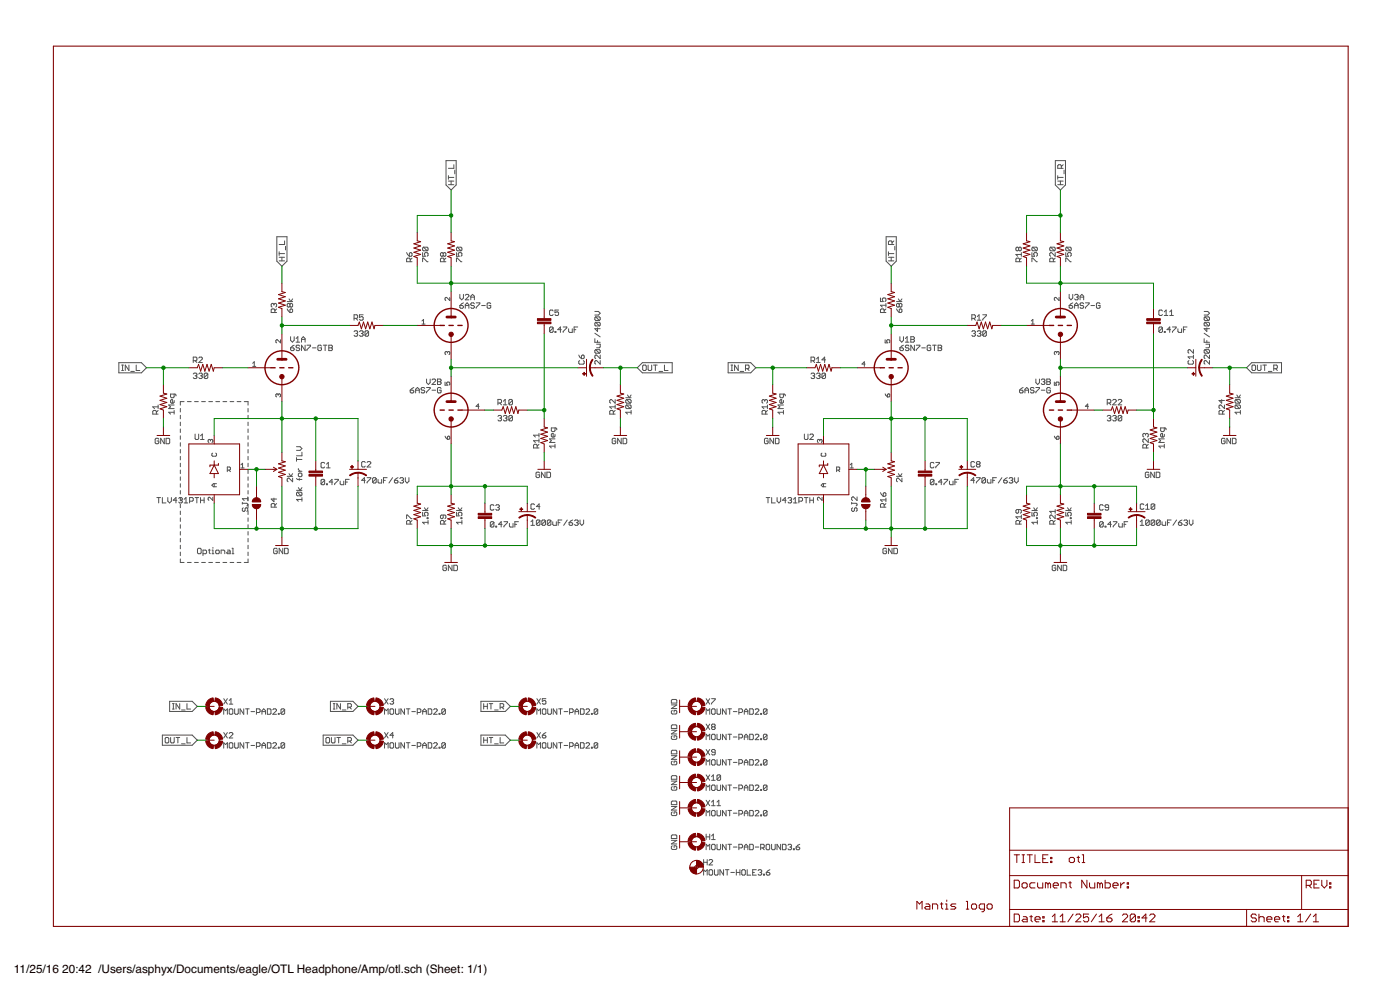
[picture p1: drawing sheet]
<svg xmlns="http://www.w3.org/2000/svg" width="420mm" height="297mm" viewBox="0 0 420 297" stroke-linecap="round" stroke-linejoin="round" font-family="sans-serif">
<defs><g id="words">
<g font-size="3.5">
<text x="4.2" y="291.8">11/25/16</text>
<text x="18.7" y="291.8">20:42 /Users/asphyx/Documents/eagle/OTL Headphone/Amp/otl.sch (Sheet: 1/1)</text>
</g>
</g></defs>
<g fill="none" stroke="#505050" stroke-width=".3">
<path d="M133.9 48.2h3v7.3l-1.5 1.5-1.5-1.5zM134.6 55.4h1.6M134.6 54.3h1.6M134.6 53.2h1.6M134.6 52.7v1.1M135.4 54.3v1.1M136.2 49.4v1.1h-1.6M136.5 51.1v1.1M316.7 48.2h3.1v7.3l-1.6 1.5-1.5-1.5zM317.4 52.7v1.1M317.4 55.4h1.7M317.4 54.3h1.7"/>
<path d="M317.4 53.2h1.7M318.2 54.3v1.1M318.5 50.5v-.8l-.3-.3h-.5l-.3 .3v.8h1.7M319.1 49.4l-.6 .6M319.3 51.1v1.1M83.1 71h3v7.4l-1.5 1.5-1.5-1.5zM83.8 75.5v1.1M83.8 78.3h1.6M83.8 77.2h1.6M83.8 76.1h1.6M84.6 77.2v1.1M85.4 72.3v1.1h-1.6"/>
<path d="M85.7 73.9v1.1M122 75.8l.9 1.1M123.1 78.5v-.8l-.2-.3h-.6l-.3 .3v.8h1.7M123.1 75.8l.6 .3v.5l-.3 .3h-.5v-.8zM123.7 77.4l-.6 .6M126.8 75.8v1.1h.8l-.2-.6 .2-.5h.6l.3 .3v.5l-.3 .3M126.8 78.5v-1.1h.3l1.1 1.1h.3M127.1 74.2l-.3 .2v.6l.3 .2h1.1M127.1 74.2h1.1l.3 .2v.6l-.3 .2M127.1 74.2l1.1 1M133 76.1l-.3-.3-.5 .3v.5l.3 .3 .5-.3M133 76.1l.3-.3 .5 .3v.5l-.3 .3-.5-.3"/>
<path d="M133 76.1v.5M133.3 78.5v-.8l-.3-.3h-.5l-.3 .3v.8h1.6M133.8 77.4l-.5 .6M137 78.5v-1.1h.3l1 1.1h.3M137 75.8v1.1h.8l-.3-.6 .3-.5h.5l.3 .3v.5l-.3 .3M137.3 74.2l-.3 .2v.6l.3 .2h1M137.3 74.2h1l.3 .2v.6l-.3 .2M137.3 74.2l1 1M265.9 71h3.1v7.4l-1.5 1.5-1.6-1.5zM266.6 75.5v1.1M266.6 78.3h1.7M266.6 77.2h1.7"/>
<path d="M266.6 76.1h1.7M267.5 77.2v1.1M267.7 73.4v-.8l-.2-.3h-.6l-.3 .3v.8h1.7M268.3 72.3l-.6 .5M268.5 73.9v1.1M305.7 74.4l-.3-.2-.5 .2v.6l.3 .2 .5-.2M305.7 74.4l.3-.2 .5 .2v.6l-.3 .2-.5-.2M305.7 74.4v.6M306 78.5v-.8l-.3-.3h-.5l-.3 .3v.8h1.6M306.5 76.3h-1.6l.5 .6M306.5 77.4l-.5 .6M306.5 75.8v1.1"/>
<path d="M309.7 78.5v-1.1h.3l1 1.1h.3M309.7 75.8v1.1h.8l-.3-.6 .3-.5h.5l.3 .3v.5l-.3 .3M310 74.2l-.3 .2v.6l.3 .2h1M310 74.2h1l.3 .2v.6l-.3 .2M310 74.2l1 1M315.3 74.2l-.3 .2v.6l.3 .2h1.1M315.3 74.2h1.1l.3 .2v.6l-.3 .2M315.3 74.2l1.1 1M316.1 78.5v-.8l-.3-.3h-.5l-.3 .3v.8h1.7M316.7 75.8v1.1l-1.1-1.1-.6 .3v.5l.3 .3M316.7 77.4l-.6 .6M319.8 78.5v-1.1h.3l1.1 1.1h.3"/>
<path d="M319.8 75.8v1.1h.9l-.3-.6 .3-.5h.5l.3 .3v.5l-.3 .3M320.1 74.2l-.3 .2v.6l.3 .2h1.1M320.1 74.2h1.1l.3 .2v.6l-.3 .2M320.1 74.2l1.1 1M82.2 91.3l-.3-.3-.5 .3v.6l.3 .2M82.2 91.3l.3-.3 .5 .3v.6l-.3 .2M82.2 91.3v.3M82.5 93.8v-.9l-.3-.2h-.5l-.3 .2v.9h1.6M83 92.7l-.5 .5M86.2 92.7l.8 1.1M86.2 90.5h1.6M86.7 89.7l.6 .8 .5-.8"/>
<path d="M87 91.3l.3-.3 .5 .3v.6l-.3 .2-.5-.2M87 91.3v.6M87 91.3l-.3-.3-.5 .3v.6l.3 .2 .5-.2M87.3 92.7l.5 .2v.6l-.3 .3h-.5v-.9zM106.3 99.5l.2-.2h.6l.2 .2-.2 .6M106.3 95.5h.8l.2-.2v-.6l-.2-.3h-.8v1.7M106.8 95.5l.5 .6M107.9 99.5l.3-.2h.5l.3 .2-.3 .6M109 94.4h-1.1v.9l.5-.3 .6 .3v.5l-.3 .3h-.5l-.3-.3M110.6 99.5l-.3-.2h-.5l-.3 .2v1.1M110.6 99.5v1.1l-.3 .3h-.5l-.3-.3M110.6 99.5l-1.1 1.1"/>
<path d="M126.6 96.3l.5-.5v1.4M126.6 97.2h1M135 89.2v1l-1-1-.4 .3 .2 .7M138 88.3v1.1l.6 .6 .5-.6v-1.1M138 91.7h.8l.3 .5-.3 .3h-.5l-.3-.3zM139.1 90.9l-1.1 .8M139.6 91.7h1.1M139.6 92.5v-1.1l.6-.5 .5 .5v1.1M139.6 88.6l.3-.3h.6l.2 .3v.3l-1.1 1.1h1.1M141.3 90v-1.1l.5-.6 .6 .6v1.1M141.3 89.2h1.1M142.4 91.1l-.3-.2h-.6l-.2 .5 .2 .3h.6l.3 .5-.3 .3h-.6l-.2-.3"/>
<path d="M142.9 90.9h1.1v.2l-1.1 1.1v.3M144.5 91.7h1.1M147.3 91.1l-.3-.2h-.5l-.3 .2v1.1l.3 .3h.5l.3-.3v-.5h-.6M166 93.3l-.3-.3h-.5l-.3 .3v1.1l.3 .3h.5l.3-.3M166 98.4l-.3-.3h-.5l-.3 .3v1.1M166 98.4v1.1l-.3 .2h-.5l-.3-.2M166 98.4l-1.1 1.1M166.6 99.5h.2v.2h-.2zM167.6 93h-1v.8l.5-.2 .5 .2v.6l-.2 .3h-.6l-.2-.3M168.5 98.9h-1.1l.8-.8v1.6M169 98.1h1.1v.3l-1.1 1.1v.2M170.6 98.7v.8l.3 .2h.8v-1"/>
<path d="M172.3 98.9h.5M173.4 98.1h-1.1v1.6M178.5 100l1.6 1.1M178.5 93.5h1.1l.5 .5-.5 .5h-1.1M178.8 96.7l-.3 .3v.5l.3 .3h1.1M178.8 95.1h1.1l.2 .3v.5l-.2 .3M178.8 96.7h1.1l.2 .3v.5l-.2 .3M178.8 95.1l-.3 .3v.5l.3 .3h1.1M178.8 96.7l1.1 1.1M178.8 95.1l1.1 1.1M179.3 98.4v1l-.8-.8h1.6M264.2 89.4v1.1h.9l-.3-.8 .3-.3h.5l.3 .3v.5l-.3 .3"/>
<path d="M265.3 93.8v-.9l-.2-.2h-.6l-.3 .2v.9h1.7M265.9 92.7l-.6 .5M265.9 91.6h-1.7l.6 .5M265.9 91v1.1M269 90.5h1.7M269 92.7l.9 1.1M269.6 89.7l.5 .8 .6-.8M269.9 92.9l.2-.2 .6 .2v.6l-.3 .3h-.5zM269.9 91.3l-.3-.3-.6 .3v.6l.3 .2 .6-.2M269.9 91.3l.2-.3 .6 .3v.6l-.3 .2-.5-.2M269.9 91.3v.6M291.7 99.5l.2-.2h.6l.2 .2-.2 .6"/>
<path d="M291.7 95.5h.8l.2-.2v-.6l-.2-.3h-.8v1.7M292.2 95.5l.5 .6M293.3 99.5l.3-.2h.5l.3 .2-.3 .6M293.3 96.1h1.1M293.3 95l.5-.6v1.7M294.9 94.4h1.1v.3l-1.1 1.1v.3M296 99.5l-.3-.2h-.5l-.3 .2v1.1M296 99.5v1.1l-.3 .3h-.5l-.3-.3M296 99.5l-1.1 1.1M309.5 97.2h.9M309.5 96.3l.5-.5v1.4M317.8 89.2v1l-.9-1-.5 .3 .3 .7"/>
<path d="M320.9 91.7h.8l.2 .5-.2 .3h-.6l-.2-.3zM320.9 88.3v1.1l.5 .6 .5-.6v-1.1M321.9 90.9l-1 .8M322.5 91.7h1.1M322.5 92.5v-1.1l.5-.5 .6 .5v1.1M322.5 88.6l.3-.3h.5l.3 .3-.3 .6M323 89.2h.3M323.3 89.2l.3 .2-.3 .6h-.5l-.3-.3M324.1 90v-1.1l.6-.6 .5 .6v1.1M324.1 89.2h1.1M325.2 91.1l-.2-.2h-.6l-.3 .5 .3 .3h.6l.2 .5-.2 .3h-.6l-.3-.3M325.8 90.9h1.1v.2l-1.1 1.1v.3"/>
<path d="M327.4 91.7h1.1M330.1 91.1l-.2-.2h-.6l-.2 .2v1.1l.2 .3h.6l.2-.3v-.5h-.5M348.9 98.4l-.3-.3h-.5l-.3 .3v1.1M348.9 98.4v1.1l-.3 .2h-.5l-.3-.2M348.9 93.3l-.3-.3h-.5l-.3 .3v1.1l.3 .3h.5l.3-.3M348.9 98.4l-1.1 1.1M349.4 99.5h.3v.2h-.3zM349.4 94.7h1.1M349.4 93.6l.6-.6v1.7M351 94.7h1.1M351 93.6l.6-.6v1.7M351.3 98.9h-1.1l.8-.8v1.6"/>
<path d="M351.9 98.1h1.1v.3l-1.1 1.1v.2M353.5 98.7v.8l.3 .2h.8v-1M355.2 98.9h.5M356.2 98.1h-1v1.6M361.4 93.5h1.1l.5 .5-.5 .5h-1.1M361.4 100l1.6 1.1M361.6 96.7l-.2 .3v.5l.2 .3h1.1M361.6 96.7h1.1l.3 .3v.5l-.3 .3M361.6 95.1l-.2 .3v.5l.2 .3h1.1M361.6 95.1h1.1l.3 .3v.5l-.3 .3M361.6 96.7l1.1 1.1M361.6 95.1l1.1 1.1"/>
<path d="M362.2 98.4v1l-.8-.8h1.6M35.7 108.8h6.7l1.6 1.5-1.6 1.6h-6.7zM36.5 111.2h.6M36.5 109.5h.6M36.8 109.5v1.7M38.7 109.5v1.7l-1.1-1.7v1.7M39.2 111.4h1.1M40.9 109.5v1.7h1.1M52.3 118.2v.9l-.3 .2h-.5l-.3-.2v-.9h1.3l.3 .6M58 108.2h.8l.3-.2v-.6l-.3-.3h-.8v1.7M58 112.2l.3-.2h.5l.3 .2-.3 .6M58.5 112.8h.3"/>
<path d="M58.5 108.2l.6 .6M58.8 112.8l.3 .2-.3 .6h-.5l-.3-.3M59.6 112.2l.3-.2h.6l.2 .2-.2 .6M59.6 107.4l.3-.3h.6l.2 .3v.3l-1.1 1.1h1.1M60.2 112.8h.3M60.5 112.8l.2 .2-.2 .6h-.6l-.3-.3M62.4 112.2l-.3-.2h-.5l-.3 .2v1.1M62.4 112.2v1.1l-.3 .3h-.5l-.3-.3M62.4 112.2l-1.1 1.1M75.8 109l.5-.5v1.4M75.8 109.9h1M83.5 118.4v.2"/>
<path d="M83.5 118.4l.2-.2 .5 .2-.3 .7M83.5 118.4l-.3-.2-.4 .2 .2 .7M84.2 101.9v1l-1-1-.4 .3 .2 .7M87.2 101v1.1l.6 .6 .5-.6v-1.1M87.2 104.4h.8l.3 .5-.3 .3h-.5l-.3-.3zM88.3 103.6l-1.1 .8M88.9 101.6l.5-.6v1.7M88.9 102.7h1M89.9 103.8l-.2-.2h-.6l-.2 .5 .2 .3h.6l.2 .5-.2 .3h-.6l-.2-.3M90.5 102.7v-1.1l.5-.6 .6 .6v1.1M90.5 101.8h1.1M91.6 103.6v1.6l-1.1-1.6v1.6"/>
<path d="M92.1 103.6h1.1v.2l-1.1 1.1v.3M93.8 104.4h1M96.5 103.8l-.3-.2h-.5l-.3 .2v1.1l.3 .3h.5l.3-.3v-.5h-.6M97 103.6h1.1M97.6 103.6v1.6M98.7 103.6h.8l.3 .2-.3 .6 .3 .5-.3 .3h-.8zM98.7 104.4h.8M106.8 100.1h.3M107.1 100.1l.2 .2-.2 .6h-.6l-.2-.3M108.4 100.1h.3M108.7 100.1l.3 .2-.3 .6h-.5l-.3-.3M123.1 117.1h.8l.3 .5-.3 .3h-.5l-.3-.3z"/>
<path d="M124.2 116.3l-1.1 .8M124.7 117.1h1.1M124.7 117.9v-1.1l.6-.5 .5 .5v1.1M127.5 116.5l-.3-.2h-.6l-.2 .5 .2 .3h.6l.3 .5-.3 .3h-.6l-.2-.3M128 116.3h1.1v.2l-1.1 1.1v.3M128 113.7v1.1l.6 .6 .5-.6v-1.1M129.6 117.1h1.1M129.6 114l.3-.3h.6l.2 .3v.3l-1.1 1.1h1.1M131.3 113.7h.8l.3 .3-.3 .5 .3 .6-.3 .3h-.8zM131.3 114.5h.8M132.4 116.5l-.3-.2h-.5l-.3 .2v1.1l.3 .3h.5l.3-.3v-.5h-.6M133.6 114.6v1h.7l-.3-.5 .3-.5 .7 .3-.3 .7"/>
<path d="M134.3 105.7l.2-.2 .5 .2-.3 .7M134.3 105.7l-.3-.2-.4 .2 .2 .7M134.3 105.7v.2M173.7 106.5l.8 1.1M173.9 108.2l-.2 .2v.6l.2 .3h1.1l.3-.3v-.6l-.3-.2M174.5 106.8l.5-.3 .3 .3v.6l-.3 .2h-.5zM178.5 101.6v1.1h1.6M178.8 104.9h1.1l.2 .3v.5l-.2 .3M178.8 104.9l-.3 .3v.5l.3 .3h1.1M178.8 104.9l1.1 1.1M179 103.3h1.1v.8l-.2 .3h-.9M179.3 102.2v.5"/>
<path d="M180.1 106.5v1.1l-1.1-1.1h-.2l-.3 .3v.6l.3 .2M180.1 108.2v1.1l-1.1-1.1h-.2l-.3 .2v.6l.3 .3M184.6 119.9v1.1l-1.1-1.1-.5 .3v.5l.3 .3M187.8 119.3h1.6M188 119.9h1.1l.3 .3v.5l-.3 .3M188 119.9l-.2 .3v.5l.2 .3h1.1M188 119.9l1.1 1.1M188.3 118.5l.6 .8 .5-.8M191.3 110.3l1.5-1.5h8.9v3.1h-8.9zM193.1 109.5h.6l.3 .3v1.1l-.3 .3h-.6l-.2-.3v-1.1zM194.5 109.5v1.4l.3 .3h.5l.3-.3v-1.4M196.1 109.5h1.1"/>
<path d="M196.7 109.5v1.7M197.8 111.4h1.1M199.4 109.5v1.7h1.1M218.5 108.8h6.8l1.5 1.5-1.5 1.6h-6.8zM219.4 111.2h.5M219.4 109.5h.5M219.6 109.5v1.7M221.6 109.5v1.7l-1.1-1.7v1.7M222.1 111.4h1.1M223.7 110.6h.9l.2-.3v-.5l-.2-.3h-.9v1.7M224.3 110.6l.5 .6M235.1 118.2v.9l-.3 .2h-.5l-.3-.2v-.9h1.4l.3 .6"/>
<path d="M243.4 108.2h.8l.3-.2v-.6l-.3-.3h-.8v1.7M243.4 112.2l.3-.2h.5l.3 .2-.3 .6M243.9 112.8h.3M243.9 108.2l.6 .6M244.2 112.8l.3 .2-.3 .6h-.5l-.3-.3M245 112.2l.3-.2h.6l.2 .2-.2 .6M245 107.7l.6-.6v1.7M245 108.8h1.1M245.6 112.8h.3M245.9 112.8l.2 .2-.2 .6h-.6l-.3-.3M247.8 112.2l-.3-.2h-.5l-.3 .2v1.1M247.8 112.2v1.1l-.3 .3h-.5l-.3-.3"/>
<path d="M247.8 112.2l-1.1 1.1M247.8 108h-1.1l.8-.9v1.7M259.6 109.2h-.9l.7-.7v1.4M265.6 101.9v1h.7l-.2-.5 .2-.5 .7 .3-.2 .7M265.6 118.2l.7 .9M266.6 118.2l.4 .2-.2 .7h-.5v-.7zM270.1 104.4h.8l.2 .5-.2 .3h-.6l-.2-.3zM270.1 101v1.1l.5 .6 .5-.6v-1.1M271.1 103.6l-1 .8M271.7 102.7h1.1M271.7 101.6l.5-.6v1.7M272.8 103.8l-.3-.2h-.5l-.3 .5 .3 .3h.5l.3 .5-.3 .3h-.5l-.3-.3"/>
<path d="M273.3 101h.9l.2 .3-.2 .5 .2 .6-.2 .3h-.9zM273.3 101.8h.9M274.4 103.6v1.6l-1.1-1.6v1.6M275 103.6h1.1v.2l-1.1 1.1v.3M276.6 104.4h1.1M279.3 103.8l-.2-.2h-.6l-.2 .2v1.1l.2 .3h.6l.2-.3v-.5h-.5M279.9 103.6h1.1M280.4 103.6v1.6M281.5 103.6h.8l.3 .2-.3 .6 .3 .5-.3 .3h-.8zM281.5 104.4h.8M292.2 100.1h.3M292.5 100.1l.2 .2-.2 .6h-.6l-.2-.3"/>
<path d="M293.8 100.1h.3M294.1 100.1l.3 .2-.3 .6h-.5l-.3-.3M306 117.1h.8l.2 .5-.2 .3h-.6l-.2-.3zM307 116.3l-1 .8M307.6 117.1h1.1M307.6 117.9v-1.1l.5-.5 .6 .5v1.1M310.3 116.5l-.3-.2h-.5l-.3 .5 .3 .3h.5l.3 .5-.3 .3h-.5l-.3-.3M310.9 116.3h1.1v.2l-1.1 1.1v.3M310.9 113.7v1.1l.5 .6 .6-.6v-1.1M312.5 117.1h1.1M312.5 114l.3-.3h.5l.3 .3-.3 .5M313.1 114.5h.2"/>
<path d="M313.3 114.5l.3 .3-.3 .6h-.5l-.3-.3M314.2 113.7h.8l.2 .3-.2 .5 .2 .6-.2 .3h-.8zM314.2 114.5h.8M315.2 116.5l-.2-.2h-.6l-.2 .2v1.1l.2 .3h.6l.2-.3v-.5h-.5M316.4 114.6v1h.7l-.2-.5 .2-.5 .7 .3-.2 .7M317.1 105.7l-.2-.2-.5 .2 .3 .7M317.1 105.7l.3-.2 .4 .2-.2 .7M317.1 105.7v.2M356.8 108.2l-.2 .2v.6l.2 .3h1.1l.3-.3v-.6l-.3-.2M358.2 104.9v1.1l-1.1-1.1h-.3l-.2 .3v.5l.2 .3M358.2 106.5v1.1M358.2 107.1h-1.6l.5 .5"/>
<path d="M361.4 101.6v1.1h1.6M361.6 104.9l-.2 .3v.5l.2 .3h1.1M361.6 104.9h1.1l.3 .3v.5l-.3 .3M361.6 104.9l1.1 1.1M361.9 103.3h1.1v.8l-.3 .3h-.8M362.2 102.2v.5M363 108.2v1.1l-1.1-1.1h-.3l-.2 .2v.6l.2 .3M363 106.5v1.1l-1.1-1.1h-.3l-.2 .3v.6l.2 .2M366.6 119.9v1.1l-.8-.8h1.7M370.6 119.3h1.7M370.9 119.9l-.3 .3v.5l.3 .3h1.1M370.9 119.9h1.1l.3 .3v.5l-.3 .3"/>
<path d="M370.9 119.9l1.1 1.1M371.2 118.5l.5 .8 .6-.8M375.6 108.8h9v3.1h-9l-1.5-1.6zM376 109.5h.5l.3 .3v1.1l-.3 .3h-.5l-.3-.3v-1.1zM377.4 109.5v1.4l.2 .3h.6l.2-.3v-1.4M379 109.5h1.1M379.5 109.5v1.7M380.6 111.4h1.1M382.3 110.6h.8l.2-.3v-.5l-.2-.3h-.8v1.7M382.8 110.6l.5 .6M46.9 124.2v-.8l-.2-.3h-.6l-.3 .3v.8h1.7M47.5 122.1h-1.7l.6 .5"/>
<path d="M47.5 123.1l-.6 .6M47.5 121.5v1.1M47.7 131.8l-.3-.3h-.6l-.2 .3v1.1l.2 .2h.6l.3-.2v-.6h-.6M49.3 131.5v1.6l-1.1-1.6v1.6M49.8 131.5h.9l.2 .3v1.1l-.2 .2h-.9zM52.3 123.7h-1.7l.6 .5M52.3 121.5h-1.7l.6 .6-.6 .5h1.7M52.3 120.2v.5l-.3 .3h-.5l-.3-.3v-.5l.5-.3v1.1M52.3 123.1v1.1M54.1 122.6v1M54.1 124.6v1.1M54.1 126.7v1"/>
<path d="M54.1 128.7v1.1M54.1 130.8v1M54.1 132.8v1.1M54.1 134.9v1M54.1 136.9v1.1M54.1 139v1M55.2 120.5h-1.1v1.1M56.2 120.5h1.2M58.4 120.5h1.1M58.5 130.2v1.4l.3 .3h.6l.2-.3v-1.4M60.2 130.8l.5-.6v1.7M60.2 131.9h1.1"/>
<path d="M60.5 120.5h1.1M62.7 120.5h1.1M63.2 132.1l-.3-.3-.4 .3 .2 .7M63.2 132.1l.2-.3 .5 .3-.3 .7M63.2 132.1v.2M63.8 136l-.2 .2 .2 .7h.9l.3-.2-.3-.7M64.8 120.5h1.1M66.9 120.5h1.2M69 120.5h1.2M71.2 120.5h1.1M72.3 139.5l.5-.5v1.4M73.3 120.5h1.1v1.1"/>
<path d="M74.4 122.6v1M74.4 124.6v1.1M74.4 126.7v1M74.4 128.7v1.1M74.4 130.8v1M74.4 132.8v1.1M74.4 134.9v1M74.4 136.9v1.1M74.4 139v1M89 137.3v1.1M89 137.9h1.6M89 134h1.1l.5 .6-.5 .5h-1.1"/>
<path d="M90.6 135.7v1.1h-1.6M97.4 139l-.2-.3h-.6l-.2 .3v1.1l.2 .3h.6l.2-.3M98 139.3l.5-.6v1.7M109.6 138.7l-.2-.2h-.6l-.3 .2v1.1l.3 .3h.6l.2-.3M110.2 138.7l.2-.2h.6l.3 .2v.3l-1.1 1.1h1.1M133.6 130.9l.7 .9M134.3 131.1l.4-.2 .3 .7-.7 .2zM143.8 121.9h-.9l.7-.7v1.4M149.4 124.9l.3-.2h.5l.3 .2-.3 .6M149.4 120.9h.8l.3-.3v-.5l-.3-.3h-.8v1.7M150 125.5h.2M150 120.9l.5 .6"/>
<path d="M150.2 125.5l.3 .2-.3 .6h-.5l-.3-.3M151.1 124.9l.2-.2h.6l.2 .2-.2 .6M151.1 120.4l.5-.6v1.7M151.1 121.5h1M151.6 125.5h.3M151.9 125.5l.2 .2-.2 .6h-.6l-.2-.3M153.8 124.9l-.3-.2h-.5l-.3 .2v1.1M153.8 124.9v1.1l-.3 .3h-.5l-.3-.3M153.8 120.1l-.3-.3h-.5l-.3 .3v1.1M153.8 120.1v1.1l-.3 .3h-.5l-.3-.3M153.8 124.9l-1.1 1.1M153.8 120.1l-1.1 1.1"/>
<path d="M161.2 134.4v-.8l-.3-.3h-.5l-.3 .3v.8h1.7M161.8 130v1.1M161.8 131.7v1.1M161.8 133.3l-.6 .6M161.8 132.2h-1.7l.6 .6M161.8 130.6h-1.7l.6 .5M166.6 130.3v.6l-.3 .2h-.6l-.2-.2v-.6l.5-.3v1.1M166.6 128.4v.8l-.3 .3h-.6l-.2-.3v-.8h1.3l.3 .5M166.6 133.3v1.1M166.6 133.9h-1.7l.6 .5M166.6 131.7h-1.7l.6 .5-.6 .6h1.7M184.1 124.2v-.8l-.3-.3h-.5l-.3 .3v.8h1.6"/>
<path d="M184.6 123.1l-.5 .6M184.6 122.1h-1.6l.5 .5M184.6 121.5v1.1M184.8 131.8l-.3-.3h-.5l-.3 .3v1.1l.3 .2h.5l.3-.2v-.6h-.5M186.4 131.5v1.6l-1-1.6v1.6M187 131.5h.8l.3 .3v1.1l-.3 .2h-.8zM188 121.5h1.1l.3 .3v.5l-.3 .3M188 121.5l-.2 .3v.5l.2 .3h1.1M188 121.5l1.1 1.1M189.4 123.7h-1.6l.5 .5M189.4 123.1v1.1M229.5 120.2l-.3-.3-.5 .3v.5l.3 .3"/>
<path d="M229.5 120.2l.3-.3 .5 .3v.5l-.2 .3M229.5 120.2v.2M229.8 124.2v-.8l-.3-.3h-.5l-.3 .3v.8h1.6M230.3 122.1h-1.6l.5 .5M230.3 123.1l-.5 .6M230.3 121.5v1.1M230.5 131.8l-.2-.3h-.6l-.3 .3v1.1l.3 .2h.6l.2-.2v-.6h-.5M232.2 131.5v1.6l-1.1-1.6v1.6M232.7 131.5h.8l.3 .3v1.1l-.3 .2h-.8zM235.1 123.7h-1.6l.5 .5M235.1 121.5h-1.6l.5 .6-.5 .5h1.6M235.1 120.2v.5l-.3 .3h-.5l-.3-.3v-.5l.6-.3v1.1"/>
<path d="M235.1 123.1v1.1M241.4 130.2v1.4l.3 .3h.5l.3-.3v-1.4M243 130.5l.3-.3h.5l.3 .3v.3l-1.1 1.1h1.1M246 132.1l.3-.3 .4 .3-.2 .7M246 132.1l-.2-.3-.5 .3 .3 .7M246 132.1v.2M246.7 136l-.3 .2 .3 .7h.9l.2-.2-.2-.7M255.2 139.5l.4-.5v1.4M280.3 139l-.3-.3h-.5l-.3 .3v1.1l.3 .3h.5l.3-.3M280.8 138.7h1.1v.3l-1.1 1.1v.3M292.5 138.7l-.3-.2h-.5l-.3 .2v1.1l.3 .3h.5l.3-.3M293.3 139.3l-.3-.3 .3-.5h.6l.2 .2-.2 .6"/>
<path d="M293.3 139.3l-.3 .3 .3 .5h.6l.2-.3-.2-.5M293.3 139.3h.6M316.4 130.9l.7 .9M317.4 130.9l.4 .2-.2 .7h-.5v-.7zM326.7 121.9h-1l.7-.7v1.4M332.3 124.9l.3-.2h.5l.3 .2-.3 .6M332.3 120.9h.8l.3-.3v-.5l-.3-.3h-.8v1.7M332.8 125.5h.3M332.8 120.9l.6 .6M333.1 125.5l.3 .2-.3 .6h-.5l-.3-.3M333.9 124.9l.3-.2h.6l.2 .2-.2 .6M333.9 120.1l.3-.3h.6l.2 .3v.3l-1.1 1.1h1.1"/>
<path d="M334.5 125.5h.3M334.8 125.5l.2 .2-.2 .6h-.6l-.3-.3M335.6 120.1l.2-.3h.6l.3 .3v.3l-1.1 1.1h1.1M336.7 124.9l-.3-.2h-.6l-.2 .2v1.1M336.7 124.9v1.1l-.3 .3h-.6l-.2-.3M336.7 124.9l-1.1 1.1M343.8 130.3l-.3-.3-.5 .3v.6l.3 .2M343.8 130.3l.3-.3 .5 .3v.6l-.3 .2M343.8 130.3v.3M344.1 134.4v-.8l-.3-.3h-.5l-.3 .3v.8h1.6M344.6 131.7v1.1l-1.1-1.1h-.2l-.3 .3v.5l.3 .3M344.6 133.3l-.5 .6"/>
<path d="M349.4 133.9h-1.6l.5 .5M349.4 131.7h-1.6l.5 .5-.5 .6h1.6M349.4 130.3v.6l-.3 .2h-.5l-.3-.2v-.6l.6-.3v1.1M349.4 128.4v.8l-.3 .3h-.5l-.3-.3v-.8h1.4l.2 .5M349.4 133.3v1.1M366.9 124.2v-.8l-.3-.3h-.5l-.3 .3v.8h1.7M367.5 121.5v1.1l-1.1-1.1h-.3l-.3 .3v.5l.3 .3M367.5 123.1l-.6 .6M367.7 131.8l-.3-.3h-.6l-.2 .3v1.1l.2 .2h.6l.3-.2v-.6h-.6M369.3 131.5v1.6l-1.1-1.6v1.6M369.8 131.5h.9l.2 .3v1.1l-.2 .2h-.9zM370.9 121.5l-.3 .3v.5l.3 .3h1.1"/>
<path d="M370.9 121.5h1.1l.3 .3v.5l-.3 .3M370.9 121.5l1.1 1.1M372.3 123.7h-1.7l.6 .5M372.3 123.1v1.1M47.1 149.3h1.1M47.6 149.3v1.6M48.7 149.3v1.6h1.1M50.4 149.3v1.1l.5 .5 .5-.5v-1.1M53.1 150.1h-1.1l.8-.8v1.6M53.6 149.5l.3-.2h.5l.3 .2-.3 .6M54.1 141v1.1M54.1 143.1v1"/>
<path d="M54.1 145.1v1.1M54.1 147.2v1M54.1 149.2v1.1M54.1 151.3v1M54.1 153.4v1M54.1 155.4v1M54.1 157.4v1.1M54.1 159.5v1M54.2 150.1h.2M54.4 150.1l.3 .3-.3 .5h-.5l-.3-.3M55.3 150.9h1M55.3 149.8l.5-.5v1.6"/>
<path d="M56.9 150.4h.8l.3-.3v-.6l-.3-.2h-.8v1.6M58.5 149.3h1.1M59.1 149.3v1.6M60.2 150.1h1.1M60.2 149.3v1.6M61.3 149.3v1.6M63.9 149.2v.9l-1.2-.9-.2 .2 .2 .7M64.3 145.1v.9M65 145.1h-.9l-.5 .5 .5 .4h.9M68.2 141.1h.7l.3-.3-.3-.7h-.7v1.4M68.7 141.1l.5 .4M72.3 140.4h1"/>
<path d="M72.7 150.7v.6M72.7 151h1.4l.3 .3-.3 .5M73 152.4l-.3 .2v.6l.6 .2 .3-.2v-.6l.5-.2 .3 .2v.6l-.3 .2M74.4 149.1v1.1M74.4 149.6h-1.7l.6 .6M74.4 141v1.1M74.4 143.1v1M74.4 145.1v1.1M74.4 147.2v1M74.4 149.2v1.1M74.4 151.3v1M74.4 153.4v1"/>
<path d="M74.4 155.4v1M74.4 157.4v1.1M74.4 159.5v1M82.2 149.5v1l-.8-.8h1.6M82.5 152.2v-.8l-.3-.3h-.5l-.3 .3v.8h1.6M83 151.1l-.5 .5M86.2 142.9h1.6M86.7 142.1l.6 .8 .5-.8M87.8 143.5v1l-1.1-1-.5 .2v.6l.3 .2M89 147.1h1.6M89 143.6l.3 .2h1.3M89.3 147.7h1l.3 .3v.5l-.3 .3"/>
<path d="M89.3 147.7l-.3 .3v.5l.3 .3h1M89.3 147.7l1 1.1M89.5 142.2l.3-.3h.5l.3 .3v.6l-.3 .2h-.5l-.3-.2zM89.5 146.3l.6 .8 .5-.8M89.5 140.6v.3l.6 .5M89.5 141.4h1.1M89.8 143.6v.5M90.6 149.9h-1.6l.5 .5M90.6 149.3v1.1M97.4 144.1l-.2-.3h-.6l-.2 .3v1.1M97.4 144.1v1.1l-.2 .2h-.6l-.2-.2M97.4 144.1l-1 1.1"/>
<path d="M98 145.2h.3v.2h-.3zM98 140.4h1.1M99.9 144.6h-1.1l.8-.8v1.6M100.4 143.8h1.1l-1.1 1.6M102.1 144.4v.8l.3 .2h.8v-1M103.7 144.6h.6M104.8 143.8h-1.1v1.6M109.6 144.1h-1.1l.9-.8v1.6M110.2 143.3h1.1l-1.1 1.6M112.9 143.6l-.3-.3h-.5l-.3 .3v1.1M112.9 143.6v1.1l-.3 .2h-.5l-.3-.2M112.9 143.6l-1.1 1.1"/>
<path d="M113.5 143.8v.9l.2 .2h.8v-1.1M115.1 144.1h.5M116.2 143.3h-1.1v1.6M117.8 143.3l-1.1 1.6M118.4 144.1h.8l.2 .6-.2 .2h-.6l-.2-.2zM119.4 143.3l-1 .8M120 143.6l.3-.3h.5l.3 .3-.3 .5M120.5 144.1h.3M120.8 144.1l.3 .3-.3 .5h-.5l-.3-.2M121.6 143.3v1.1l.6 .5 .5-.5v-1.1M122 155.6v-1.1h.3l1.1 1.1h.3M123.1 157.2v-.8l-.2-.2h-.6l-.3 .2v.8h1.7"/>
<path d="M123.7 156.2l-.6 .5M126.8 153.7v1.1h.8l-.2-.5 .2-.6h.6l.3 .3v.5l-.3 .3M126.8 153.2h1.7M127.4 152.4l.5 .8 .6-.8M128.2 155.3h.3v.3h-.3zM128.5 156.2v1M128.5 156.7h-1.7l.6 .5M133 154.5v.8l-.3 .3-.5-.3v-.5l.3-.3h1l.3 .3v.5l-.3 .3M133.3 157.2v-.8l-.3-.2h-.5l-.3 .2v.8h1.6M133.8 156.2l-.5 .5M137 153.7v1.1h.8l-.3-.8 .3-.3h.5l.3 .3v.5l-.3 .3M137 153.2h1.6"/>
<path d="M137.5 152.4l.6 .8 .5-.8M138.3 155.3h.3v.3h-.3zM138.6 156.2v1M138.6 156.7h-1.6l.5 .5M148.2 151.7l-.2-.3h-.6l-.2 .3v1.1l.2 .3h.6l.2-.3M148.2 156.8l-.2-.3h-.6l-.2 .3v1.1M148.2 156.8v1.1l-.2 .2h-.6l-.2-.2M148.2 156.8l-1 1.1M148.8 157.9h.3v.2h-.3zM148.8 151.7l.3-.3h.5l.3 .3-.3 .6M149.3 152.3h.3M149.6 152.3l.3 .2-.3 .6h-.5l-.3-.3"/>
<path d="M150.7 157.3h-1.1l.8-.8v1.6M151.2 156.5h1.1l-1.1 1.6M152.9 157.1v.8l.2 .2h.9v-1M154.5 157.3h.6M155.6 156.5h-1.1v1.6M159.3 156.5l.6-.5v1.6M159.3 157.6h1.1M160.4 151.4l-.3-.2h-.5l-.3 .2v1.1l.3 .3h.5l.3-.3M161.9 141.9l-.2-.2h-.6l-.2 .2v1.1l.2 .3h.6l.2-.3v-.5h-.5M162.1 156.3v1.1l-.3 .2h-.6l-.2-.2M162.1 156.3l-.3-.3h-.6l-.2 .3v1.1M162.1 156.3l-1.1 1.1"/>
<path d="M162.1 152h-1.1l.8-.8v1.6M163.6 141.7v1.6l-1.1-1.6v1.6M163.7 156.3v1.1l-.3 .2h-.5l-.3-.2M163.7 156.3l-.3-.3h-.5l-.3 .3v1.1M163.7 156.3l-1.1 1.1M164.1 141.7h.9l.2 .2v1.1l-.2 .3h-.9zM165.3 156.3v1.1l-.2 .2h-.6l-.2-.2M165.3 156.3l-.2-.3h-.6l-.2 .3v1.1M165.3 156.3l-1 1.1M165.9 156.5v.9l.3 .2h.8v-1.1M167.5 156.8h.6M168.6 156h-1.1v1.6"/>
<path d="M170.2 156l-1 1.6M170.8 156.8h.8l.3 .6-.3 .2h-.5l-.3-.2zM171.9 156l-1.1 .8M172.4 156.3l.3-.3h.5l.3 .3-.3 .5M173 156.8h.2M173.2 156.8l.3 .3-.3 .5h-.5l-.3-.2M174.1 156v1.1l.5 .5 .6-.5v-1.1M229.9 149.3h1.1M230.5 149.3v1.6M231.6 149.3v1.6h1.1M233.2 149.3v1.1l.6 .5 .5-.5v-1.1M235.9 150.1h-1.1l.9-.8v1.6"/>
<path d="M236.5 149.5l.2-.2h.6l.3 .2-.3 .6M237 150.1h.3M237.3 150.1l.3 .3-.3 .5h-.6l-.2-.3M238.1 150.9h1.1M238.1 149.8l.6-.5v1.6M239.8 150.4h.8l.3-.3v-.6l-.3-.2h-.8v1.6M241.4 149.3h1.1M241.9 149.3v1.6M243 150.1h1.1M243 149.3v1.6M244.1 149.3v1.6M246.7 149.2v.9l-.9-.9-.5 .2 .3 .7"/>
<path d="M247.1 145.1v.9M247.8 145.1h-.9l-.5 .5 .5 .4h.9M251.1 141.1h.7l.2-.3-.2-.7h-.7v1.4M251.5 141.1l.5 .4M255.2 140.4h.9M255.6 150.7v.6M255.6 151h1.3l.3 .3-.3 .5M255.9 152.4l-.3 .2v.6l.5 .2 .3-.2v-.6l.5-.2 .3 .2v.6l-.3 .2M257.2 149.1v1.1l-1.1-1.1-.5 .3v.5l.3 .3M264.2 147.8l.9 1.1M265.1 148.1l.2-.3 .6 .3v.5l-.3 .3h-.5zM265.3 152.2v-.8l-.2-.3h-.6l-.3 .3v.8h1.7"/>
<path d="M265.9 149.5v1M265.9 151.1l-.6 .5M265.9 150h-1.7l.6 .5M269 142.9h1.7M269.6 142.1l.5 .8 .6-.8M270.7 143.5v1l-1.1-1-.6 .2v.6l.3 .2M280.3 144.1l-.3-.3h-.5l-.3 .3v1.1M280.3 144.1v1.1l-.3 .2h-.5l-.3-.2M280.3 144.1l-1.1 1.1M280.8 145.2h.3v.2h-.3zM282.7 144.6h-1l.8-.8v1.6M283.3 143.8h1.1l-1.1 1.6"/>
<path d="M284.9 144.4v.8l.3 .2h.8v-1M286.6 144.6h.5M287.7 143.8h-1.1v1.6M292.5 144.1h-1.1l.8-.8v1.6M293 143.3h1.1l-1.1 1.6M295.8 143.6l-.3-.3h-.5l-.3 .3v1.1M295.8 143.6v1.1l-.3 .2h-.5l-.3-.2M295.8 143.6l-1.1 1.1M296.3 143.8v.9l.3 .2h.8v-1.1M297.9 144.1h.6M299 143.3h-1.1v1.6M300.7 143.3l-1.1 1.6"/>
<path d="M301.2 144.1h.8l.3 .6-.3 .2h-.5l-.3-.2zM302.3 143.3l-1.1 .8M302.9 143.6l.2-.3h.6l.3 .3-.3 .5M303.4 144.1h.3M303.7 144.1l.3 .3-.3 .5h-.6l-.2-.2M304.5 143.3v1.1l.5 .5 .6-.5v-1.1M305.7 152.9v.8l-.3 .3-.5-.3v-.5l.3-.3h1l.3 .3v.5l-.3 .3M306 157.2v-.8l-.3-.2h-.5l-.3 .2v.8h1.6M306.5 156.2l-.5 .5M306.5 154.5v1.1M306.5 155.1h-1.6l.5 .5M309.7 153.7v1.1h.8l-.3-.8 .3-.3h.5l.3 .3v.5l-.3 .3"/>
<path d="M309.7 153.2h1.6M310.2 152.4l.6 .8 .5-.8M311 155.3h.3v.3h-.3zM311.3 156.7h-1.6l.5 .5M311.3 156.2v1M316.1 157.2v-.8l-.3-.2h-.5l-.3 .2v.8h1.7M316.7 154.5v1.1l-1.1-1.1h-.3l-.3 .3v.5l.3 .3M316.7 152.9v1.1M316.7 156.2l-.6 .5M316.7 153.4h-1.7l.6 .6M319.8 153.7v1.1h.9l-.3-.8 .3-.3h.5l.3 .3v.5l-.3 .3M319.8 153.2h1.7"/>
<path d="M320.4 152.4l.5 .8 .6-.8M321.2 155.3h.3v.3h-.3zM321.5 156.7h-1.7l.6 .5M321.5 156.2v1M331.1 156.8l-.3-.3h-.5l-.3 .3v1.1M331.1 156.8v1.1l-.3 .2h-.5l-.3-.2M331.1 151.7l-.3-.3h-.5l-.3 .3v1.1l.3 .3h.5l.3-.3M331.1 156.8l-1.1 1.1M331.6 157.9h.3v.2h-.3zM332.7 152.3h-.8l-.3-.3 .3-.6h.6l.2 .3v1.1l-.2 .3h-.6l-.3-.3M333.5 157.3h-1l.8-.8v1.6M334.1 156.5h1.1l-1.1 1.6"/>
<path d="M335.7 157.1v.8l.3 .2h.8v-1M337.4 157.3h.5M338.5 156.5h-1.1v1.6M342.2 157.6h1.1M342.2 156.5l.5-.5v1.6M343.3 151.4l-.3-.2h-.5l-.3 .2v1.1l.3 .3h.5l.3-.3M343.8 152.8h1.1M343.8 151.7l.6-.5v1.6M344.8 141.9l-.3-.2h-.5l-.3 .2v1.1l.3 .3h.5l.3-.3v-.5h-.5M344.9 156.3v1.1l-.2 .2h-.6l-.3-.2M344.9 156.3l-.2-.3h-.6l-.3 .3v1.1M344.9 156.3l-1.1 1.1"/>
<path d="M346.4 141.7v1.6l-1-1.6v1.6M346.6 156.3v1.1l-.3 .2h-.6l-.2-.2M346.6 156.3l-.3-.3h-.6l-.2 .3v1.1M346.6 151.4l-.3-.2h-.6l-.2 .2v1.1M346.6 151.4v1.1l-.3 .3h-.6l-.2-.3M346.6 156.3l-1.1 1.1M346.6 151.4l-1.1 1.1M347 141.7h.8l.3 .2v1.1l-.3 .3h-.8zM348.2 156.3v1.1l-.3 .2h-.5l-.3-.2M348.2 156.3l-.3-.3h-.5l-.3 .3v1.1M348.2 156.3l-1.1 1.1M348.7 156.5v.9l.3 .2h.8v-1.1"/>
<path d="M350.4 156.8h.5M351.5 156h-1.1v1.6M353.1 156l-1.1 1.6M353.7 156.8h.8l.2 .6-.2 .2h-.6l-.2-.2zM354.7 156l-1 .8M355.3 156.3l.3-.3h.5l.3 .3-.3 .5M355.8 156.8h.3M356.1 156.8l.3 .3-.3 .5h-.5l-.3-.2M356.9 156v1.1l.6 .5 .5-.5v-1.1M54.1 161.5v1.1M54.1 163.6v1.1M54.1 165.7v1"/>
<path d="M54.1 167.7v1.1h1.1M56.2 168.8h1.2M58.4 168.8h1.1M59.5 164.5h.6l.3 .3v1.1l-.3 .2h-.6l-.2-.2v-1.1zM60.5 168.8h1.1M60.9 166.1h.8l.3-.2v-.6l-.3-.2h-.8v1.6M62.5 165.1h.6M62.7 168.8h1.1M62.8 164.8v1.1l.3 .2M63.6 166.1h.6M63.6 165.1h.3v1M63.9 164.3v.2"/>
<path d="M64.7 165.3l.3-.2h.6l.2 .2v.6l-.2 .2h-.6l-.3-.2zM64.8 168.8h1.1M66.4 166.1v-1h.8l.3 .2v.8M66.9 168.8h1.2M68.3 165.1h.5l.3 .2v.8h-.8l-.3-.2 .3-.3h.8M69 168.8h1.2M69.6 164.5h.3v1.6M69.6 166.1h.6M71.2 168.8h1.1M74.4 167.7v1.1h-1.1M74.4 161.5v1.1M74.4 163.6v1.1"/>
<path d="M74.4 165.7v1M83.2 164.8l-.2-.3h-.6l-.3 .3v1.1l.3 .2h.6l.2-.2v-.6h-.5M84.9 164.5v1.6l-1.1-1.6v1.6M85.4 164.5h.8l.3 .3v1.1l-.3 .2h-.8zM134 169.9l-.3-.3h-.5l-.3 .3v1l.3 .3h.5l.3-.3v-.5h-.5M135.7 169.6v1.6l-1.1-1.6v1.6M136.2 169.6h.8l.3 .3v1l-.3 .3h-.8zM266.1 164.8l-.3-.3h-.5l-.3 .3v1.1l.3 .2h.5l.3-.2v-.6h-.6M267.7 164.5v1.6l-1.1-1.6v1.6M268.3 164.5h.8l.2 .3v1.1l-.2 .2h-.8zM316.9 169.9l-.3-.3h-.5l-.3 .3v1l.3 .3h.5l.3-.3v-.5h-.6M318.5 169.6v1.6l-1.1-1.6v1.6"/>
<path d="M319.1 169.6h.8l.2 .3v1l-.2 .3h-.8zM50.9 210.4h6.8l1.5 1.5-1.5 1.6h-6.8zM51.8 212.7h.5M51.8 211.1h.5M52 211.1v1.6M53.9 211.1v1.6l-1.1-1.6v1.6M54.5 213h1.1M56.1 211.1v1.6h1.1M67.1 214.3v-1.6l.6 .5 .5-.5v1.6M67.1 209.6l1.1 1.7M67.1 219.8l1.1 1.6M68.2 209.6l-1.1 1.7"/>
<path d="M68.2 219.8l-1.1 1.6M68.8 211.3h1.1M68.8 210.2l.5-.6v1.7M69 212.7h.6l.3 .3v1.1l-.3 .2h-.6l-.2-.2v-1.1zM70.4 212.7v1.4l.3 .2h.5l.3-.2v-1.4M73.2 212.7v1.6l-1.1-1.6v1.6M73.7 212.7h1.1M74.2 212.7v1.6M75.3 213.5h1.1M77 213.8h.8l.3-.3v-.5l-.3-.3h-.8v1.6M78.6 213.5h1.1M78.6 214.3v-1.1l.5-.5 .6 .5v1.1"/>
<path d="M80.2 212.7h.8l.3 .3v1.1l-.3 .2h-.8zM81.9 213l.2-.3h.6l.3 .3v.2l-1.1 1.1h1.1M83.5 214.1h.3v.2h-.3zM85.4 213l-.2-.3h-.6l-.3 .3v1.1M85.4 213v1.1l-.2 .2h-.6l-.3-.2M85.4 213l-1.1 1.1M99.2 210.4h6.7l1.5 1.5-1.5 1.6h-6.7zM100 212.7h.5M100 211.1h.5M100.3 211.1v1.6M102.2 211.1v1.6l-1.1-1.6v1.6M102.7 213h1.1"/>
<path d="M104.4 212.2h.8l.3-.3v-.5l-.3-.3h-.8v1.6M104.9 212.2l.6 .5M115.4 214.3v-1.6l.6 .5 .5-.5v1.6M115.4 209.6l1.1 1.7M115.4 219.8l1.1 1.6M116.5 209.6l-1.1 1.7M116.5 219.8l-1.1 1.6M117 209.9l.3-.3h.6l.2 .3-.2 .6M117.3 212.7h.6l.2 .3v1.1l-.2 .2h-.6l-.3-.2v-1.1zM117.6 210.5h.3M117.9 210.5l.2 .2-.2 .6h-.6l-.3-.3M118.7 212.7v1.4l.3 .2h.5l.3-.2v-1.4"/>
<path d="M121.4 212.7v1.6l-1.1-1.6v1.6M121.9 212.7h1.1M122.5 212.7v1.6M123.6 213.5h1.1M125.2 213.8h.8l.3-.3v-.5l-.3-.3h-.8v1.6M126.9 213.5h1.1M126.9 214.3v-1.1l.5-.5 .6 .5v1.1M128.5 212.7h.8l.3 .3v1.1l-.3 .2h-.8zM130.1 213l.3-.3h.6l.2 .3v.2l-1.1 1.1h1.1M131.8 214.1h.2v.2h-.2zM133.7 213l-.3-.3h-.5l-.3 .3v1.1M133.7 213v1.1l-.3 .2h-.5l-.3-.2"/>
<path d="M133.7 213l-1.1 1.1M144.3 210.4h7.3l1.6 1.5-1.6 1.6h-7.3zM145.2 211.1v1.6M145.2 211.9h1.1M146.3 211.1v1.6M146.8 211.1h1.1M147.3 211.1v1.6M148.4 213h1.1M150.1 212.2h.8l.3-.3v-.5l-.3-.3h-.8v1.6M150.6 212.2l.6 .5M161.1 214.3v-1.6l.5 .5 .6-.5v1.6M161.1 209.6l1.1 1.7"/>
<path d="M161.1 219.8l1.1 1.6M162.2 209.6l-1.1 1.7M162.2 219.8l-1.1 1.6M163 212.7h.6l.2 .3v1.1l-.2 .2h-.6l-.2-.2v-1.1zM163.8 209.6h-1v.9l.5-.3 .5 .3v.5l-.2 .3h-.6l-.2-.3M163.8 219.8l-1 .8M164.4 212.7v1.4l.3 .2h.5l.3-.2v-1.4M167.1 212.7v1.6l-1.1-1.6v1.6M167.7 212.7h1M168.2 212.7v1.6M169.3 213.5h1.1M170.9 213.8h.8l.3-.3v-.5l-.3-.3h-.8v1.6"/>
<path d="M172.6 213.5h1.1M172.6 214.3v-1.1l.5-.5 .6 .5v1.1M174.2 212.7h.8l.3 .3v1.1l-.3 .2h-.8zM175.9 213l.2-.3h.6l.2 .3v.2l-1 1.1h1M177.5 214.1h.3v.2h-.3zM179.4 213l-.3-.3h-.5l-.3 .3v1.1M179.4 213v1.1l-.3 .2h-.5l-.3-.2M179.4 213l-1.1 1.1M201.5 210.1l.3-.2h1.1l.2 .2v.8h-1.6zM201.5 217.8l.3-.3h1.1l.2 .3v.8h-1.6zM201.5 219.1h1.6l-1.6 1.1h1.6M201.5 211.5h1.6l-1.6 1.1h1.6"/>
<path d="M201.8 213.1l-.3 .3v.6l.3 .2h1.1l.2-.2v-.6l-.2-.3h-.6v.6M211.9 214.3v-1.6l.5 .5 .6-.5v1.6M211.9 217.3l1.1 1.6M211.9 209.6l1.1 1.7M213 217.3l-1.1 1.6M213 209.6l-1.1 1.7M213.6 209.6h1v.3l-1 1.1v.3M213.8 218.1l-.2 .3 .2 .5h.6l.2-.3-.2-.5M213.8 212.7h.6l.2 .3v1.1l-.2 .2h-.6l-.2-.2v-1.1zM213.8 218.1l-.2-.3 .2-.5h.6l.2 .2-.2 .6M213.8 218.1h.6M215.2 212.7v1.4l.3 .2h.5l.3-.2v-1.4"/>
<path d="M217.9 212.7v1.6l-1.1-1.6v1.6M218.5 212.7h1M219 212.7v1.6M220.1 213.5h1.1M221.7 213.8h.8l.3-.3v-.5l-.3-.3h-.8v1.6M223.4 214.3v-1.1l.5-.5 .6 .5v1.1M223.4 213.5h1.1M225 212.7h.8l.3 .3v1.1l-.3 .2h-.8zM226.7 213l.2-.3h.6l.2 .3v.2l-1 1.1h1M228.3 214.1h.3v.2h-.3zM230.2 213l-.3-.3h-.5l-.3 .3v1.1M230.2 213v1.1l-.3 .2h-.5l-.3-.2"/>
<path d="M230.2 213l-1.1 1.1M48.7 220.6h9l1.5 1.5-1.5 1.5h-9zM49.8 221.3h.6l.3 .3v1l-.3 .3h-.6l-.2-.3v-1zM51.2 221.3v1.3l.3 .3h.5l.3-.3v-1.3M52.8 221.3h1.1M53.4 221.3v1.6M54.5 223.2h1.1M56.1 221.3v1.6h1.1M67.1 224.5v-1.7l.6 .6 .5-.6v1.7M68.8 220.1l.2-.3h.6l.3 .3v.2l-1.1 1.1h1.1M69 222.8h.6l.3 .3v1.1l-.3 .3h-.6l-.2-.3v-1.1zM70.4 222.8v1.4l.3 .3h.5l.3-.3v-1.4"/>
<path d="M73.2 222.8v1.7l-1.1-1.7v1.7M73.7 222.8h1.1M74.2 222.8v1.7M75.3 223.7h1.1M77 223.9h.8l.3-.2v-.6l-.3-.3h-.8v1.7M78.6 224.5v-1.1l.5-.6 .6 .6v1.1M78.6 223.7h1.1M80.2 222.8h.8l.3 .3v1.1l-.3 .3h-.8zM81.9 223.1l.2-.3h.6l.3 .3v.3l-1.1 1.1h1.1M83.5 224.2h.3v.3h-.3zM85.4 223.1l-.2-.3h-.6l-.3 .3v1.1M85.4 223.1v1.1l-.2 .3h-.6l-.3-.3"/>
<path d="M85.4 223.1l-1.1 1.1M97 220.6h8.9l1.5 1.5-1.5 1.5h-8.9zM97.8 221.6l.3-.3h.5l.3 .3v1l-.3 .3h-.5l-.3-.3zM99.5 221.3v1.3l.2 .3h.6l.2-.3v-1.3M101.1 221.3h1.1M101.6 221.3v1.6M102.7 223.2h1.1M104.4 222.4h.8l.3-.3v-.5l-.3-.3h-.8v1.6M104.9 222.4l.6 .5M115.4 224.5v-1.7l.6 .6 .5-.6v1.7M117.3 222.8h.6l.2 .3v1.1l-.2 .3h-.6l-.3-.3v-1.1zM118.1 220.6h-1.1l.9-.8v1.6"/>
<path d="M118.7 222.8v1.4l.3 .3h.5l.3-.3v-1.4M121.4 222.8v1.7l-1.1-1.7v1.7M121.9 222.8h1.1M122.5 222.8v1.7M123.6 223.7h1.1M125.2 223.9h.8l.3-.2v-.6l-.3-.3h-.8v1.7M126.9 223.7h1.1M126.9 224.5v-1.1l.5-.6 .6 .6v1.1M128.5 222.8h.8l.3 .3v1.1l-.3 .3h-.8zM130.1 223.1l.3-.3h.6l.2 .3v.3l-1.1 1.1h1.1M131.8 224.2h.2v.3h-.2zM133.7 223.1l-.3-.3h-.5l-.3 .3v1.1"/>
<path d="M133.7 223.1v1.1l-.3 .3h-.5l-.3-.3M133.7 223.1l-1.1 1.1M144.3 220.6h7.3l1.6 1.5-1.6 1.5h-7.3zM145.2 221.3v1.6M145.2 222.1h1.1M146.3 221.3v1.6M146.8 221.3h1.1M147.3 221.3v1.6M148.4 223.2h1.1M150.1 221.3v1.6h1.1M161.1 224.5v-1.7l.5 .6 .6-.6v1.7M162.8 220.6h.8l.2 .5-.2 .3h-.6l-.2-.3z"/>
<path d="M163 222.8h.6l.2 .3v1.1l-.2 .3h-.6l-.2-.3v-1.1zM164.4 222.8v1.4l.3 .3h.5l.3-.3v-1.4M167.1 222.8v1.7l-1.1-1.7v1.7M167.7 222.8h1M168.2 222.8v1.7M169.3 223.7h1.1M170.9 223.9h.8l.3-.2v-.6l-.3-.3h-.8v1.7M172.6 224.5v-1.1l.5-.6 .6 .6v1.1M172.6 223.7h1.1M174.2 222.8h.8l.3 .3v1.1l-.3 .3h-.8zM175.9 223.1l.2-.3h.6l.2 .3v.3l-1 1.1h1M177.5 224.2h.3v.3h-.3z"/>
<path d="M179.4 223.1l-.3-.3h-.5l-.3 .3v1.1M179.4 223.1v1.1l-.3 .3h-.5l-.3-.3M179.4 223.1l-1.1 1.1M201.5 225.4l.3-.3h1.1l.2 .3v.8h-1.6zM201.5 233l.3-.3h1.1l.2 .3v.8h-1.6zM201.5 234.4h1.6l-1.6 1h1.6M201.5 226.7h1.6l-1.6 1.1h1.6M201.8 220.8l-.3 .2v.6l.3 .2h1.1l.2-.2v-.6l-.2-.2h-.6v.5M201.8 228.4l-.3 .2v.6l.3 .3h1.1l.2-.3v-.6l-.2-.2h-.6v.5M201.8 236l-.3 .3v.5l.3 .3h1.1l.2-.3v-.5l-.2-.3h-.6v.5M211.9 221.9v-1.6l.5 .6 .6-.6v1.6M211.9 229.6v-1.7l.5 .6 .6-.6v1.7"/>
<path d="M211.9 237.2v-1.7l.5 .6 .6-.6v1.7M211.9 232.5l1.1 1.6M211.9 224.9l1.1 1.6M213 232.5l-1.1 1.6M213 224.9l-1.1 1.6M213.6 228.2l.2-.3h.6l.2 .3v1.1l-.2 .3h-.6l-.2-.3zM213.6 233l.5-.5v1.6M213.6 234.1h1M213.8 220.3h.6l.2 .3v1.1l-.2 .2h-.6l-.2-.2v-1.1zM213.8 235.5h.6l.2 .3v1.1l-.2 .3h-.6l-.2-.3v-1.1zM214.6 225.7h-.8l-.2-.3 .2-.5h.6l.2 .2v1.1l-.2 .3h-.6l-.2-.3M215.2 220.3v1.4l.3 .2h.5l.3-.2v-1.4"/>
<path d="M215.2 227.9v1.4l.3 .3h.5l.3-.3v-1.4M215.2 235.5v1.4l.3 .3h.5l.3-.3v-1.4M216.3 232.8l-.3-.3h-.5l-.3 .3v1M216.3 232.8v1l-.3 .3h-.5l-.3-.3M216.3 232.8l-1.1 1M217.9 220.3v1.6l-1.1-1.6v1.6M217.9 227.9v1.7l-1.1-1.7v1.7M217.9 235.5v1.7l-1.1-1.7v1.7M218.5 235.5h1M218.5 227.9h1M218.5 220.3h1M219 220.3v1.6"/>
<path d="M219 227.9v1.7M219 235.5v1.7M220.1 236.4h1.1M220.1 228.7h1.1M220.1 221.1h1.1M221.7 221.4h.8l.3-.3v-.5l-.3-.3h-.8v1.6M221.7 229h.8l.3-.3v-.5l-.3-.3h-.8v1.7M221.7 236.6h.8l.3-.2v-.6l-.3-.3h-.8v1.7M223.4 221.9v-1l.5-.6 .6 .6v1M223.4 229.6v-1.1l.5-.6 .6 .6v1.1M223.4 237.2v-1.1l.5-.6 .6 .6v1.1M223.4 236.4h1.1"/>
<path d="M223.4 228.7h1.1M223.4 221.1h1.1M225 220.3h.8l.3 .3v1.1l-.3 .2h-.8zM225 227.9h.8l.3 .3v1.1l-.3 .3h-.8zM225 235.5h.8l.3 .3v1.1l-.3 .3h-.8zM226.7 220.6l.2-.3h.6l.2 .3v.3l-1 1h1M226.7 228.2l.2-.3h.6l.2 .3v.3l-1 1.1h1M226.7 235.8l.2-.3h.6l.2 .3v.3l-1 1.1h1M228.3 221.7h.3v.2h-.3zM228.3 229.3h.3v.3h-.3zM228.3 236.9h.3v.3h-.3zM230.2 228.2v1.1l-.3 .3h-.5l-.3-.3"/>
<path d="M230.2 220.6l-.3-.3h-.5l-.3 .3v1.1M230.2 228.2l-.3-.3h-.5l-.3 .3v1.1M230.2 235.8l-.3-.3h-.5l-.3 .3v1.1M230.2 220.6v1.1l-.3 .2h-.5l-.3-.2M230.2 235.8v1.1l-.3 .3h-.5l-.3-.3M230.2 235.8l-1.1 1.1M230.2 228.2l-1.1 1.1M230.2 220.6l-1.1 1.1M201.5 240.6l.3-.3h1.1l.2 .3v.8h-1.6zM201.5 250.8l.3-.3h1.1l.2 .3v.8h-1.6zM201.5 252.1h1.6l-1.6 1.1h1.6M201.5 242h1.6l-1.6 1.1h1.6"/>
<path d="M201.8 243.6l-.3 .3v.5l.3 .3h1.1l.2-.3v-.5l-.2-.3h-.6v.6M201.8 253.8l-.3 .2v.6l.3 .3h1.1l.2-.3v-.6l-.2-.2h-.6v.5M211.2 257.9v1.6M211.2 258.7h1M211.9 244.8v-1.6l.5 .5 .6-.5v1.6M211.9 250.3v1.6M211.9 255v-1.7l.5 .6 .6-.6v1.7M211.9 251.1h1.1M211.9 240.1l1.1 1.6M212.2 257.9v1.6M212.8 258.2l.3-.3h.5l.3 .3v.2l-1.1 1.1h1.1M213 250.3v1.6"/>
<path d="M213 240.1l-1.1 1.6M213.6 250.8l.5-.5v1.6M213.6 240.7l.5-.6v1.6M213.6 251.9h1M213.6 241.7h1M213.8 253.3h.6l.2 .3v1.1l-.2 .3h-.6l-.2-.3v-1.1zM213.8 243.2h.6l.2 .2v1.1l-.2 .3h-.6l-.2-.3v-1.1zM215.2 253.3v1.4l.3 .3h.5l.3-.3v-1.4M215.2 243.2v1.3l.3 .3h.5l.3-.3v-1.3M215.2 241.7h1.1M215.2 240.7l.5-.6v1.6M217.9 243.2v1.6l-1.1-1.6v1.6"/>
<path d="M217.9 253.3v1.7l-1.1-1.7v1.7M218.5 253.3h1M218.5 243.2h1M219 243.2v1.6M219 253.3v1.7M220.1 254.1h1.1M220.1 244h1.1M221.7 254.4h.8l.3-.3v-.5l-.3-.3h-.8v1.7M221.7 244.2h.8l.3-.2v-.6l-.3-.2h-.8v1.6M223.4 254.1h1.1M223.4 244.8v-1.1l.5-.5 .6 .5v1.1M223.4 255v-1.1l.5-.6 .6 .6v1.1"/>
<path d="M223.4 244h1.1M225 253.3h.8l.3 .3v1.1l-.3 .3h-.8zM225 243.2h.8l.3 .2v1.1l-.3 .3h-.8zM226.7 243.4l.2-.2h.6l.2 .2v.3l-1 1.1h1M226.7 254.1h1M228.3 254.4h.8l.3-.3v-.5l-.3-.3h-.8v1.7M228.3 244.5h.3v.3h-.3zM228.8 254.4l.6 .6M230.2 253.3h.5l.3 .3v1.1l-.3 .3h-.5l-.3-.3v-1.1zM230.2 243.4l-.3-.2h-.5l-.3 .2v1.1M230.2 243.4v1.1l-.3 .3h-.5l-.3-.3M230.2 243.4l-1.1 1.1"/>
<path d="M231.6 253.3v1.4l.2 .3h.6l.2-.3v-1.4M234.3 253.3v1.7l-1.1-1.7v1.7M234.8 253.3h.8l.3 .3v1.1l-.3 .3h-.8zM236.5 253.6l.2-.3h.6l.3 .3-.3 .5M237 254.1h.3M237.3 254.1l.3 .3-.3 .6h-.6l-.2-.3M238.1 254.7h.3v.3h-.3zM238.9 254.1h.8l.3 .6-.3 .3h-.5l-.3-.3zM240 253.3l-1.1 .8M211.2 262.6v-1.7l.5 .6 .5-.6v1.7M213.1 260.9h.5l.3 .3v1.1l-.3 .3h-.5l-.3-.3v-1.1zM214.4 260.9v1.4l.3 .3h.5l.3-.3v-1.4"/>
<path d="M217.1 260.9v1.7l-1-1.7v1.7M217.7 260.9h1.1M218.2 260.9v1.7M219.3 261.8h1.1M221 261.8h1.1M221 260.9v1.7M222.1 260.9v1.7M222.9 260.9h.5l.3 .3v1.1l-.3 .3h-.5l-.3-.3v-1.1zM224.2 260.9v1.7h1.1M225.9 261.8h.5M227 260.9h-1.1v1.7h1.1M227.5 261.2l.3-.3h.5l.3 .3-.3 .6"/>
<path d="M228 261.8h.3M228.3 261.8l.3 .2-.3 .6h-.5l-.3-.3M229.2 262.3h.2v.3h-.2zM230 261.8h.8l.3 .5-.3 .3h-.5l-.3-.3zM231.1 260.9l-1.1 .9"/>
</g>
<g fill="none" stroke="#800000" stroke-width=".42">
<path d="M132.1 97.6h1.2M134.7 97.6h1.3M137.4 97.6h1.3M314.9 97.6h1.3M317.6 97.6h1.3M320.3 97.6h1.2M81.3 110.3h1.3M84 110.3h1.2M86.6 110.3h1.3M264.2 110.3h1.2M266.8 110.3h1.3M269.5 110.3h1.3"/>
<path d="M132.1 123h1.2M134.7 123h1.3M137.4 123h1.3M314.9 123h1.3M317.6 123h1.3M320.3 123h1.2"/>
<circle cx="135.4" cy="97.6" r="5.1"/>
<circle cx="318.2" cy="97.6" r="5.1"/>
<circle cx="84.6" cy="110.3" r="5.1"/>
<circle cx="267.5" cy="110.3" r="5.1"/>
<circle cx="135.4" cy="123" r="5.1"/>
<circle cx="318.2" cy="123" r="5.1"/>
</g>
<path d="M134.1 95.1h2.6M317 95.1h2.5M83.3 107.8h2.6M266.2 107.8h2.5M134.1 120.5h2.6M317 120.5h2.5" fill="none" stroke="#800000" stroke-width=".83"/>
<g fill="none" stroke="#800000" stroke-width=".3">
<path d="M125.2 69.7v2.6l1 .2-2 .7 2 .6-2 .6 2 .7-2 .6 2 .6-2 .7 1 .3v2.6M135.4 69.7v2.6l1 .2-2 .7 2 .6-2 .6 2 .7-2 .6 2 .6-2 .7 1 .3v2.6M308.1 69.7v2.6l1 .2-2 .7 2 .6-2 .6 2 .7-2 .6 2 .6-2 .7 1 .3v2.6M318.2 69.7v2.6l1.1 .2-2.1 .7 2.1 .6-2.1 .6 2.1 .7-2.1 .6 2.1 .6-2.1 .7 1 .3v2.6M84.6 85v2.5l1 .3-2 .6 2 .6-2 .7 2 .6-2 .6 2 .7-2 .6 1 .4v2.5M104.9 97.6h2.5l.4-1 .7 2.1 .6-2.1 .6 2.1 .7-2.1 .6 2.1 .6-2.1 .7 2.1 .2-1.1h2.6M125.2 97.6h6.9M135.4 87.5v7.6M163.3 92.6v3M163.3 97.1v3.1M267.5 85v2.5l1 .3-2.1 .6 2.1 .6-2.1 .7 2.1 .6-2.1 .6 2.1 .7-2.1 .6 1.1 .4v2.5M290.3 97.6h2.5l.4-1 .7 2.1 .6-2.1 .6 2.1 .7-2.1 .6 2.1 .6-2.1 .7 2.1 .2-1.1h2.6"/>
<path d="M308.1 97.6h6.8M318.2 87.5v7.6M346.2 92.6v3M346.2 97.1v3.1M49 115.4v2.6l1.1 .2-2.1 .7 2.1 .6-2.1 .6 2.1 .7-2.1 .6 2.1 .6-2.1 .7 1 .3v2.6M56.7 110.3h2.5l.4-1 .6 2.1 .7-2.1 .6 2.1 .6-2.1 .7 2.1 .6-2.1 .6 2.1 .3-1.1h2.5M74.4 110.3h6.9M84.6 100.2v7.6M84.6 112.9v7.6M135.4 100.2v7.6M135.4 112.9v7.6M173.5 110.3h2.5"/>
<path d="M176 107.8v5.1M177 110.3h4.1M186.2 115.4v2.6l1 .2-2 .7 2 .6-2 .6 2 .7-2 .6 2 .6-2 .7 1 .3v2.6M231.9 115.4v2.6l1 .2-2 .7 2 .6-2 .6 2 .7-2 .6 2 .6-2 .7 1 .3v2.6M242.1 110.3h2.5l.4-1 .6 2.1 .7-2.1 .6 2.1 .6-2.1 .7 2.1 .6-2.1 .6 2.1 .3-1.1h2.5M257.3 110.3h6.9M267.5 100.2v7.6M267.5 112.9v7.6M318.2 100.2v7.6M318.2 112.9v7.6M356.3 110.3h2.6M358.9 107.8v5.1"/>
<path d="M359.9 110.3h4.1M369 115.4v2.6l1.1 .2-2.1 .7 2.1 .6-2.1 .6 2.1 .7-2.1 .6 2.1 .6-2.1 .7 1 .3v2.6M47.1 130.7h3.8M49 128.1v2.6M56.7 133.2h15.2v15.2h-15.2zM64.3 130.7v2.5M64.3 138.3v1.3M64.3 139.6l1.3 2.5h-2.6zM65.6 139v.6h-2.6v.5M84.6 135.7v2.6l1 .2-2 .7 2 .6-2 .6 2 .7-2 .6 2 .6-2 .7 1 .4v2.5M94.8 138.3v3M107.4 138.3v2.5"/>
<path d="M135.4 125.6v7.6M138.7 123h6.8M148.1 123h2.5l.4-1 .6 2.1 .7-2.1 .6 2.1 .6-2.1 .7 2.1 .6-2.1 .6 2.1 .3-1.1h2.5M163.3 125.6v2.5l1 .3-2 .6 2 .6-2 .7 2 .6-2 .7 2 .6-2 .6 1 .4v2.5M163.3 138.3v2.5M184.3 130.7h3.8M186.2 128.1v2.6M230 130.7h3.8M231.9 128.1v2.6M239.5 133.2h15.3v15.2h-15.3zM247.1 139.6l1.3 2.5h-2.5zM247.1 130.7v2.5"/>
<path d="M247.1 138.3v1.3M248.4 139v.6h-2.5v.5M267.5 135.7v2.6l1 .2-2.1 .7 2.1 .6-2.1 .6 2.1 .7-2.1 .6 2.1 .6-2.1 .7 1.1 .4v2.5M277.6 138.3v3M290.3 138.3v2.5M318.2 125.6v7.6M321.5 123h6.9M330.9 123h2.6l.4-1 .6 2.1 .6-2.1 .7 2.1 .6-2.1 .6 2.1 .7-2.1 .6 2.1 .3-1.1h2.5M346.2 125.6v2.5l1 .3-2 .6 2 .6-2 .7 2 .6-2 .7 2 .6-2 .6 1 .4v2.5M346.2 138.3v2.5M367.1 130.7h3.8M369 128.1v2.6"/>
<path d="M64.3 142.1v1.3M64.3 148.4v2.6M71.9 140.8h2.5M77 145.9v3.4M77 152.6v3.5M79.5 140.8h3.6M82.1 140.2l1 .6M83.1 140.8l-1 .7M94.8 142.9v3M104.9 140.8h5.1M107.4 141.8v4.1M125.2 148.4v2.6l1 .2-2 .7 2 .6-2 .6 2 .7-2 .6 2 .6-2 .7 1 .4v2.5"/>
<path d="M135.4 148.4v2.6l1 .2-2 .7 2 .6-2 .6 2 .7-2 .6 2 .6-2 .7 1 .4v2.5M145.5 151v3M145.5 155.6v3M155.7 153.5h5.1M158.2 151v2.5M158.2 154.5v4.1M161.4 140.8h3.8M247.1 142.1v1.3M247.1 148.4v2.6M254.8 140.8h2.5M259.8 145.9v3.4M259.8 152.6v3.5"/>
<path d="M262.4 140.8h3.5M264.9 140.2l1 .6M265.9 140.8l-1 .7M277.6 142.9v3M287.8 140.8h5M290.3 141.8v4.1M308.1 148.4v2.6l1 .2-2 .7 2 .6-2 .6 2 .7-2 .6 2 .6-2 .7 1 .4v2.5M318.2 148.4v2.6l1.1 .2-2.1 .7 2.1 .6-2.1 .6 2.1 .7-2.1 .6 2.1 .6-2.1 .7 1 .4v2.5M328.4 151v3M328.4 155.6v3M338.6 153.5h5M341.1 151v2.5"/>
<path d="M341.1 154.5v4.1M344.3 140.8h3.8M82.7 163.7h3.8M84.6 161.1v2.6M133.5 168.8h3.8M135.4 166.2v2.6M265.6 163.7h3.8M267.5 161.1v2.6M316.3 168.8h3.8M318.2 166.2v2.6M61.7 211.9h2.6M110 211.9h2.5"/>
<path d="M155.7 211.9h2.5M204 210v3.8M204 217.6v3.8M204 219.5h5M204 211.9h5M61.7 222.1h2.6M110 222.1h2.5M155.7 222.1h2.5M204 225.3v3.8M204 232.9v3.8M204 234.8h5M204 227.2h5"/>
<path d="M204 242.4h5M204 252.6h5M204 240.5v3.8M204 250.7v3.8M209 259.7v1M303 242.4h101.6v35.6h-101.6zM303 255.1h101.6M304.4 256.5h1.5M305.2 256.5v2.3M306.7 256.5h.8M306.7 258.8h.8M307.1 256.5v2.3"/>
<path d="M308.3 256.5h1.5M309.1 256.5v2.3M310.6 256.5v2.3h1.6M312.9 257.6h.8M314.5 256.5h-1.6v2.3h1.6M315.3 258.4h.4v.4h-.4zM315.3 257.3h.4v.3h-.4zM320.9 257.6l.4-.3h.8l.4 .3v.8l-.4 .4h-.8l-.4-.4zM323.2 257.3h.8M323.6 256.9v1.5l.4 .4M324.8 256.5h.4v2.3M324.8 258.8h.8"/>
<path d="M208.5 260.2h1M275.2 272.8v-2.4l.7 .8 .8-.8v2.4M277.9 271.2h.8l.4 .4v1.2h-1.2l-.4-.4 .4-.4h1.2M279.8 272.8v-1.6h1.2l.4 .4v1.2M282.2 271.2h.8M282.6 270.8v1.6l.4 .4M283.7 271.2h.4v1.6M283.7 272.8h.8M284.1 270v.4M286.9 271.2h-1.2l-.4 .4 .4 .4h.8l.4 .4-.4 .4h-1.2M290 272.8h.8M290 270.4h.4v2.4"/>
<path d="M291.9 271.2h.8l.4 .4v.8l-.4 .4h-.8l-.4-.4v-.8zM295.4 272.8h-1.1l-.4-.4v-.8l.4-.4h1.1v2l-.4 .4h-.3M296.6 271.2h.8l.4 .4v.8l-.4 .4h-.8l-.4-.4v-.8zM303 262.7h101.6M303 272.9h101.6M304.4 264.1h1.1l.4 .4v1.5l-.4 .4h-1.1zM304.4 274.3h1.1l.4 .3v1.6l-.4 .4h-1.1zM306.7 265.3l.4-.4h.8l.4 .4v.7l-.4 .4h-.8l-.4-.4zM307.1 275h.8l.4 .4v1.2h-1.2l-.4-.4 .4-.4h1.2M309.1 275h.7M309.5 274.6v1.6l.3 .4M310.6 275.8h1.6v-.4l-.4-.4h-.8l-.4 .4v.8l.4 .4h.8"/>
<path d="M310.6 264.9h-1.1l-.4 .4v.7l.4 .4h1.1M311.4 264.9v1.1l.4 .4h1.1v-1.5M312.9 276.2h.5v.4h-.5zM312.9 275h.5v.4h-.5zM314.5 265.3l-.4-.4h-.4v1.5M314.5 265.3l.4-.4 .4 .4v1.1M314.5 265.3v1.1M315.8 276.6h1.6M315.8 275l.8-.7v2.3M316.1 265.6h1.5v-.3l-.4-.4h-.7l-.4 .4v.7l.4 .4h.7M318.2 276.6h1.5M318.2 275l.7-.7v2.3"/>
<path d="M318.4 266.4v-1.5h1.2l.4 .4v1.1M320.8 264.9h.7M321.1 264.5v1.5l.4 .4M322.1 274.3l-1.6 2.3M322.8 274.6l.4-.3h.8l.4 .3v.4l-1.6 1.6h1.6M326.2 264.1v2.3l-1.5-2.3v2.3M326.7 274.3h-1.5v1.1l.7-.4h.4l.4 .4v.8l-.4 .4h-.8l-.3-.4M327 264.9v1.1l.4 .4h1.1v-1.5M329.1 274.3l-1.6 2.3M329.8 276.6h1.6M329.8 275l.8-.7v2.3M330.1 265.3l-.4-.4h-.4v1.5"/>
<path d="M330.1 265.3v1.1M330.1 265.3l.4-.4 .4 .4v1.1M331.7 264.1v2.3h1.1l.4-.4v-.7l-.4-.4h-1.1M332.2 275.4h1.2l.3 .4v.4l-.3 .4h-.8l-.4-.4zM333.7 274.3l-.7 .3-.8 .8M334 265.6h1.6v-.3l-.4-.4h-.8l-.4 .4v.7l.4 .4h.8M336.3 264.9v1.5M336.8 274.6l.4-.3h.8l.4 .3v.4l-1.6 1.6h1.6M337.5 264.9h-.4l-.8 .7M338.3 266h.4v.4h-.4zM338.3 264.9h.4v.4h-.4zM340.8 274.6v1.6l-.4 .4h-.8l-.4-.4"/>
<path d="M340.8 274.6l-.4-.3h-.8l-.4 .3v1.6M340.8 274.6l-1.6 1.6M341.5 276.2h.4v.4h-.4zM341.5 275h.4v.4h-.4zM344.3 275.4h-1.6l1.2-1.1v2.3M345 274.6l.4-.3h.8l.4 .3v.4l-1.6 1.6h1.6M374.1 272.9v5.1M377 274.6l-.3-.3h-.8l-.4 .3v.4l.4 .4h.8l.3 .4v.4l-.3 .4h-.8l-.4-.4M377.8 275.4l.4-.4h.8l.4 .4v1.2M377.8 274.3v2.3M380.2 275.8h1.5v-.4l-.4-.4h-.7l-.4 .4v.8l.4 .4h.7M382.5 275.8h1.6v-.4l-.4-.4h-.8l-.4 .4v.8l.4 .4h.8"/>
<path d="M384.9 275h.7M385.2 274.6v1.6l.4 .4M386.4 276.2h.4v.4h-.4zM386.4 275h.4v.4h-.4zM389.5 276.6h1.5M389.5 275l.7-.7v2.3M390.6 262.7v10.2M392 265.6h1.2l.4-.3v-.8l-.4-.4h-1.2v2.3M392.8 265.6l.8 .8M393.4 274.3l-1.6 2.3M394.1 276.6h1.6M394.1 275l.8-.7v2.3"/>
<path d="M394.3 265.3h.8M395.9 264.1h-1.6v2.3h1.6M396.7 264.1v1.5l.7 .8 .8-.8v-1.5M399 266h.4v.4h-.4zM399 264.9h.4v.4h-.4z"/>
<circle cx="64.3" cy="211.9" r="1.52"/>
<circle cx="112.5" cy="211.9" r="1.52"/>
<circle cx="158.2" cy="211.9" r="1.52"/>
<circle cx="209" cy="211.9" r="1.52"/>
<circle cx="209" cy="219.5" r="1.52"/>
<circle cx="64.3" cy="222.1" r="1.52"/>
<circle cx="112.5" cy="222.1" r="1.52"/>
<circle cx="158.2" cy="222.1" r="1.52"/>
<circle cx="209" cy="227.2" r="1.52"/>
<circle cx="209" cy="234.8" r="1.52"/>
<circle cx="209" cy="252.6" r="1.52"/>
<circle cx="209" cy="242.4" r="1.52"/>
<circle cx="209" cy="260.2" r="2.03"/>
<circle cx="209" cy="260.2" r=".51"/>
</g>
<g fill="#800000" stroke="#800000" stroke-width=".3">
<path d="M158.2 154.4l1.4 .2 1.2 .7-.1 .2-1.4-.7-1.1-.2z" fill-rule="evenodd"/>
<path d="M155.7 155.3l1.2-.7 1.3-.2v.3l-1 .1-1.3 .7z" fill-rule="evenodd"/>
<path d="M107.4 141.7l1.4 .2 1.2 .7-.1 .2-1.4-.7-1.1-.2z" fill-rule="evenodd"/>
<path d="M104.9 142.6l1.2-.7 1.3-.2v.3l-1 .1-1.3 .7z" fill-rule="evenodd"/>
<path d="M177.8 107.8l.2 .1-.7 1.4-.2 1h-.2l.2-1.3z" fill-rule="evenodd"/>
<path d="M176.9 110.3h.3l.1 1.1 .7 1.3-.2 .2-.7-1.2z" fill-rule="evenodd"/>
<path d="M341.1 154.4l1.4 .2 1.2 .7-.2 .2-1.4-.7-1-.2z" fill-rule="evenodd"/>
<path d="M338.6 155.3l1.2-.7 1.3-.2v.3l-1 .1-1.4 .7z" fill-rule="evenodd"/>
<path d="M290.3 141.7l1.4 .2 1.2 .7-.2 .2-1.4-.7-1-.2z" fill-rule="evenodd"/>
<path d="M287.8 142.6l1.2-.7 1.3-.2v.3l-1 .1-1.4 .7z" fill-rule="evenodd"/>
<path d="M360.6 107.8l.2 .1-.6 1.4-.2 1h-.3l.3-1.3z" fill-rule="evenodd"/>
<path d="M359.8 110.3h.2l.2 1.1 .6 1.3-.2 .2-.6-1.2z" fill-rule="evenodd"/>
<path d="M209.4 250a2.59 2.59 0 0 1 2.2 2.2l-1 .2-.5-.9-.9-.5z" fill-rule="evenodd"/>
<path d="M207.1 250.9l.6-.5 1-.4 .2 1-1 .5-.4 .9-1-.2z" fill-rule="evenodd"/>
<path d="M206.5 252.9l1-.1 .4 .9 1 .4-.2 1a2.52 2.52 0 0 1-2.2-2.2z" fill-rule="evenodd"/>
<path d="M209.2 254.1l.9-.4 .5-.9 1 .1a2.53 2.53 0 0 1-2.2 2.2z" fill-rule="evenodd"/>
<path d="M209 258.1a2.04 2.04 0 0 1 2.1 2.1h-1.6l-.5-.5z" fill-rule="evenodd"/>
<path d="M207 260.2h1.5l.5 .5v1.5a2 2 0 0 1-2-2z" fill-rule="evenodd"/>
<path d="M209.4 239.9a2.59 2.59 0 0 1 2.2 2.2l-1 .1-.5-.9-.9-.4z" fill-rule="evenodd"/>
<path d="M207.1 240.7l.6-.5 1-.3 .2 1-1 .4-.4 .9-1-.1z" fill-rule="evenodd"/>
<path d="M206.5 242.7l1-.1 .4 .9 1 .4-.2 1a2.52 2.52 0 0 1-2.2-2.2z" fill-rule="evenodd"/>
<path d="M209.2 243.9l.9-.4 .5-.9 1 .1a2.53 2.53 0 0 1-2.2 2.2z" fill-rule="evenodd"/>
<path d="M209.4 232.3a2.53 2.53 0 0 1 2.2 2.2l-1 .1-.5-.9-.9-.4z" fill-rule="evenodd"/>
<path d="M207.1 233.1l.6-.5 1-.3 .2 1-1 .4-.4 .9-1-.1z" fill-rule="evenodd"/>
<path d="M206.5 235.1l1-.1 .4 .9 1 .4-.2 1a2.52 2.52 0 0 1-2.2-2.2z" fill-rule="evenodd"/>
<path d="M210.6 235l1 .1a2.53 2.53 0 0 1-2.2 2.2l-.2-1 .9-.4z" fill-rule="evenodd"/>
<path d="M209.4 224.6a2.53 2.53 0 0 1 2.2 2.2l-1 .2-.5-.9-.9-.5z" fill-rule="evenodd"/>
<path d="M207.1 225.5l.6-.5 1-.4 .2 1-1 .5-.4 .9-1-.2z" fill-rule="evenodd"/>
<path d="M206.5 227.5l1-.1 .4 .9 1 .4-.2 1a2.52 2.52 0 0 1-2.2-2.2z" fill-rule="evenodd"/>
<path d="M210.6 227.4l1 .1a2.53 2.53 0 0 1-2.2 2.2l-.2-1 .9-.4z" fill-rule="evenodd"/>
<path d="M209.4 217a2.52 2.52 0 0 1 2.2 2.2l-1 .2-.5-.9-.9-.5z" fill-rule="evenodd"/>
<path d="M207.1 217.9l.6-.6 1-.3 .2 1-1 .5-.4 .9-1-.2z" fill-rule="evenodd"/>
<path d="M206.5 219.9l1-.1 .4 .8 1 .5-.2 1a2.52 2.52 0 0 1-2.2-2.2z" fill-rule="evenodd"/>
<path d="M209.2 221.1l.9-.5 .5-.8 1 .1a2.53 2.53 0 0 1-2.2 2.2z" fill-rule="evenodd"/>
<path d="M209.4 209.4a2.52 2.52 0 0 1 2.2 2.2l-1 .2-.5-1-.9-.4z" fill-rule="evenodd"/>
<path d="M207.1 210.3l.6-.6 1-.3 .2 1-1 .4-.4 1-1-.2z" fill-rule="evenodd"/>
<path d="M206.5 212.3l1-.2 .4 .9 1 .5-.2 1a2.53 2.53 0 0 1-2.2-2.2z" fill-rule="evenodd"/>
<path d="M209.2 213.5l.9-.5 .5-.9 1 .2a2.54 2.54 0 0 1-2.2 2.2z" fill-rule="evenodd"/>
<path d="M158.6 209.4a2.48 2.48 0 0 1 2.2 2.2l-1 .2-.5-1-.9-.4z" fill-rule="evenodd"/>
<path d="M156.3 210.3l.6-.6 1-.3 .2 1-.9 .4-.5 1-1-.2z" fill-rule="evenodd"/>
<path d="M155.7 212.3l1-.2 .5 .9 .9 .5-.2 1a2.53 2.53 0 0 1-2.2-2.2z" fill-rule="evenodd"/>
<path d="M158.4 213.5l.9-.5 .5-.9 1 .2a2.48 2.48 0 0 1-2.2 2.2z" fill-rule="evenodd"/>
<path d="M64.6 209.4a2.52 2.52 0 0 1 2.2 2.2l-1 .2-.4-1-.9-.4z" fill-rule="evenodd"/>
<path d="M62.3 210.3l.7-.6 1-.3 .1 1-.9 .4-.4 1-1.1-.2z" fill-rule="evenodd"/>
<path d="M61.7 212.3l1.1-.2 .4 .9 .9 .5-.1 1a2.48 2.48 0 0 1-2.3-2.2z" fill-rule="evenodd"/>
<path d="M64.5 213.5l.9-.5 .4-.9 1 .2a2.54 2.54 0 0 1-2.2 2.2z" fill-rule="evenodd"/>
<path d="M64.6 219.6a2.53 2.53 0 0 1 2.2 2.2l-1 .1-.4-.9-.9-.4z" fill-rule="evenodd"/>
<path d="M62.3 220.4l.7-.5 1-.3 .1 1-.9 .4-.4 .9-1.1-.1z" fill-rule="evenodd"/>
<path d="M61.7 222.4l1.1-.1 .4 .9 .9 .4-.1 1a2.48 2.48 0 0 1-2.3-2.2z" fill-rule="evenodd"/>
<path d="M65.8 222.3l1 .1a2.53 2.53 0 0 1-2.2 2.2l-.1-1 .9-.4z" fill-rule="evenodd"/>
<path d="M112.8 209.4a2.48 2.48 0 0 1 2.3 2.2l-1 .2-.5-1-.9-.4z" fill-rule="evenodd"/>
<path d="M110.6 210.3l.6-.6 1-.3 .1 1-.9 .4-.4 1-1-.2z" fill-rule="evenodd"/>
<path d="M110 212.3l1-.2 .4 .9 .9 .5-.1 1a2.49 2.49 0 0 1-2.2-2.2z" fill-rule="evenodd"/>
<path d="M112.7 213.5l.9-.5 .5-.9 1 .2a2.48 2.48 0 0 1-2.3 2.2z" fill-rule="evenodd"/>
<path d="M112.8 219.6a2.48 2.48 0 0 1 2.3 2.2l-1 .1-.5-.9-.9-.4z" fill-rule="evenodd"/>
<path d="M110.6 220.4l.6-.5 1-.3 .1 1-.9 .4-.4 .9-1-.1z" fill-rule="evenodd"/>
<path d="M110 222.4l1-.1 .4 .9 .9 .4-.1 1a2.48 2.48 0 0 1-2.2-2.2z" fill-rule="evenodd"/>
<path d="M112.7 223.6l.9-.4 .5-.9 1 .1a2.48 2.48 0 0 1-2.3 2.2z" fill-rule="evenodd"/>
<path d="M158.6 219.6a2.48 2.48 0 0 1 2.2 2.2l-1 .1-.5-.9-.9-.4z" fill-rule="evenodd"/>
<path d="M156.3 220.4l.6-.5 1-.3 .2 1-.9 .4-.5 .9-1-.1z" fill-rule="evenodd"/>
<path d="M155.7 222.4l1-.1 .5 .9 .9 .4-.2 1a2.52 2.52 0 0 1-2.2-2.2z" fill-rule="evenodd"/>
<path d="M159.8 222.3l1 .1a2.48 2.48 0 0 1-2.2 2.2l-.2-1 .9-.4z" fill-rule="evenodd"/>
<path d="M76.1 149.6a1.27 1.27 0 0 1 1.4-.2 1.27 1.27 0 0 1 .8 1.2h-2.6z" fill-rule="evenodd"/>
<path d="M75.7 151.4h2.6a1.27 1.27 0 0 1-1.3 1.2 1.27 1.27 0 0 1-1.3-1.2z" fill-rule="evenodd"/>
<path d="M259 149.6a1.27 1.27 0 0 1 1.4-.2 1.27 1.27 0 0 1 .7 1.2h-2.5z" fill-rule="evenodd"/>
<path d="M258.6 151.4h2.5a1.27 1.27 0 0 1-1.3 1.2 1.27 1.27 0 0 1-1.2-1.2z" fill-rule="evenodd"/>
<circle cx="135.4" cy="100.3" r=".66"/>
<circle cx="135.4" cy="125.7" r=".66"/>
<circle cx="84.6" cy="113" r=".66"/>
<circle cx="318.2" cy="100.3" r=".66"/>
<circle cx="318.2" cy="125.7" r=".66"/>
<circle cx="267.4" cy="113" r=".66"/>
</g>
<g fill="#800000" stroke="#800000" stroke-width=".3">
<path d="M161.3 95.6h4.1v.5h-4.1z"/>
<path d="M161.3 96.6h4.1v.5h-4.1z"/>
<path d="M143.5 154h4.1v.5h-4.1z"/>
<path d="M143.5 155h4.1v.6h-4.1z"/>
<path d="M156 152.7l.9 .1z"/>
<path d="M156.4 152.3l.1 .9z"/>
<path d="M92.7 141.3h4.1v.5h-4.1z"/>
<path d="M92.7 142.3h4.1v.6h-4.1z"/>
<path d="M105.2 140l.9 .2z"/>
<path d="M105.6 139.7l.1 .8z"/>
<path d="M175.2 111.7l.2 .9z"/>
<path d="M174.9 112.1l.8 .1z"/>
<path d="M344.1 95.6h4.1v.5h-4.1z"/>
<path d="M344.1 96.6h4.1v.5h-4.1z"/>
<path d="M326.4 154h4v.5h-4z"/>
<path d="M326.4 155h4v.6h-4z"/>
<path d="M338.9 152.7l.8 .1z"/>
<path d="M339.2 152.3l.2 .9z"/>
<path d="M275.6 141.3h4.1v.5h-4.1z"/>
<path d="M275.6 142.3h4.1v.6h-4.1z"/>
<path d="M288.1 140l.8 .2z"/>
<path d="M288.4 139.7l.2 .8z"/>
<path d="M358.1 111.7l.1 .9z"/>
<path d="M357.7 112.1l.9 .1z"/>
</g>
<path d="M16 13.8h388.6v264.2h-388.6z" fill="none" stroke="#800000" stroke-width=".32"/>
<g fill="none" stroke="#008000" stroke-width=".3">
<path d="M135.4 57v12.7M318.2 57v12.7M84.6 79.9v5.1M125.2 79.9v5.1h38.1v7.6M135.4 64.6h-10.2v5.1M135.4 79.9v7.6M267.5 79.9v5.1M308.1 79.9v5.1h38.1v7.6M318.2 64.6h-10.1v5.1M318.2 79.9v7.6M84.6 95.1v5.1M84.6 97.6h20.3"/>
<path d="M115.1 97.6h10.1M267.5 95.1v5.1M267.5 97.6h22.8M300.5 97.6h7.6M44 110.3h12.7M49 110.3v5.1M66.8 110.3h7.6M135.4 107.8v5.1M135.4 110.3h38.1M163.3 100.2v25.4M181.1 110.3h10.2M186.2 110.3v5.1"/>
<path d="M226.8 110.3h15.3M231.9 110.3v5.1M252.2 110.3h5.1M318.2 107.8v5.1M318.2 110.3h38.1M346.2 100.2v25.4M364 110.3h10.1M369 110.3v5.1M49 125.6v2.5M64.3 130.7v-5.1h43.1v12.7M84.6 120.5v15.2M94.8 125.6v12.7"/>
<path d="M135.4 133.2v15.2M145.5 123h2.6M158.2 123h5.1M163.3 135.7v2.6M186.2 125.6v2.5M231.9 125.6v2.5M247.1 130.7v-5.1h43.2v12.7M267.5 120.5v15.2M277.6 125.6v12.7M318.2 133.2v15.2M328.4 123h2.5M341.1 123h5.1"/>
<path d="M346.2 135.7v2.6M369 125.6v2.5M74.4 140.8h5.1M77 140.8v5.1M77 156.1v2.5M84.6 145.9v15.2M94.8 145.9v12.7M107.4 145.9v12.7h-43.1v-7.6M125.2 148.4v-2.5h33v5.1M125.2 158.6v5.1h33v-5.1M135.4 158.6v7.6M145.5 145.9v5.1"/>
<path d="M145.5 158.6v5.1M257.3 140.8h5.1M259.8 140.8v5.1M259.8 156.1v2.5M267.5 145.9v15.2M277.6 145.9v12.7M290.3 145.9v12.7h-43.2v-7.6M308.1 148.4v-2.5h33v5.1M308.1 158.6v5.1h33v-5.1M318.2 158.6v7.6M328.4 145.9v5.1M328.4 158.6v5.1"/>
<path d="M59.2 211.9h2.5M107.4 211.9h2.6M153.2 211.9h2.5M59.2 222.1h2.5M107.4 222.1h2.6M153.2 222.1h2.5"/>
</g>
<g fill="#008000" stroke="#008000" stroke-width=".3">
<circle cx="135.4" cy="85" r=".51"/>
<circle cx="135.4" cy="145.9" r=".51"/>
<circle cx="145.5" cy="145.9" r=".51"/>
<circle cx="163.3" cy="123" r=".51"/>
<circle cx="135.4" cy="163.7" r=".51"/>
<circle cx="145.5" cy="163.7" r=".51"/>
<circle cx="94.8" cy="158.6" r=".51"/>
<circle cx="84.6" cy="158.6" r=".51"/>
<circle cx="77" cy="158.6" r=".51"/>
<circle cx="318.2" cy="163.7" r=".51"/>
<circle cx="328.4" cy="163.7" r=".51"/>
<circle cx="277.6" cy="158.6" r=".51"/>
<circle cx="267.5" cy="158.6" r=".51"/>
<circle cx="259.8" cy="158.6" r=".51"/>
<circle cx="94.8" cy="125.6" r=".51"/>
<circle cx="84.6" cy="125.6" r=".51"/>
<circle cx="84.6" cy="97.6" r=".51"/>
<circle cx="49" cy="110.3" r=".51"/>
<circle cx="135.4" cy="110.3" r=".51"/>
<circle cx="186.2" cy="110.3" r=".51"/>
<circle cx="318.2" cy="85" r=".51"/>
<circle cx="318.2" cy="145.9" r=".51"/>
<circle cx="328.4" cy="145.9" r=".51"/>
<circle cx="346.2" cy="123" r=".51"/>
<circle cx="277.6" cy="125.6" r=".51"/>
<circle cx="267.5" cy="125.6" r=".51"/>
<circle cx="267.5" cy="97.6" r=".51"/>
<circle cx="318.2" cy="110.3" r=".51"/>
<circle cx="231.9" cy="110.3" r=".51"/>
<circle cx="369" cy="110.3" r=".51"/>
<circle cx="135.4" cy="64.6" r=".51"/>
<circle cx="318.2" cy="64.6" r=".51"/>
<circle cx="77" cy="140.8" r=".51"/>
<circle cx="259.8" cy="140.8" r=".51"/>
</g>
<use href="#words"/>
</svg>
